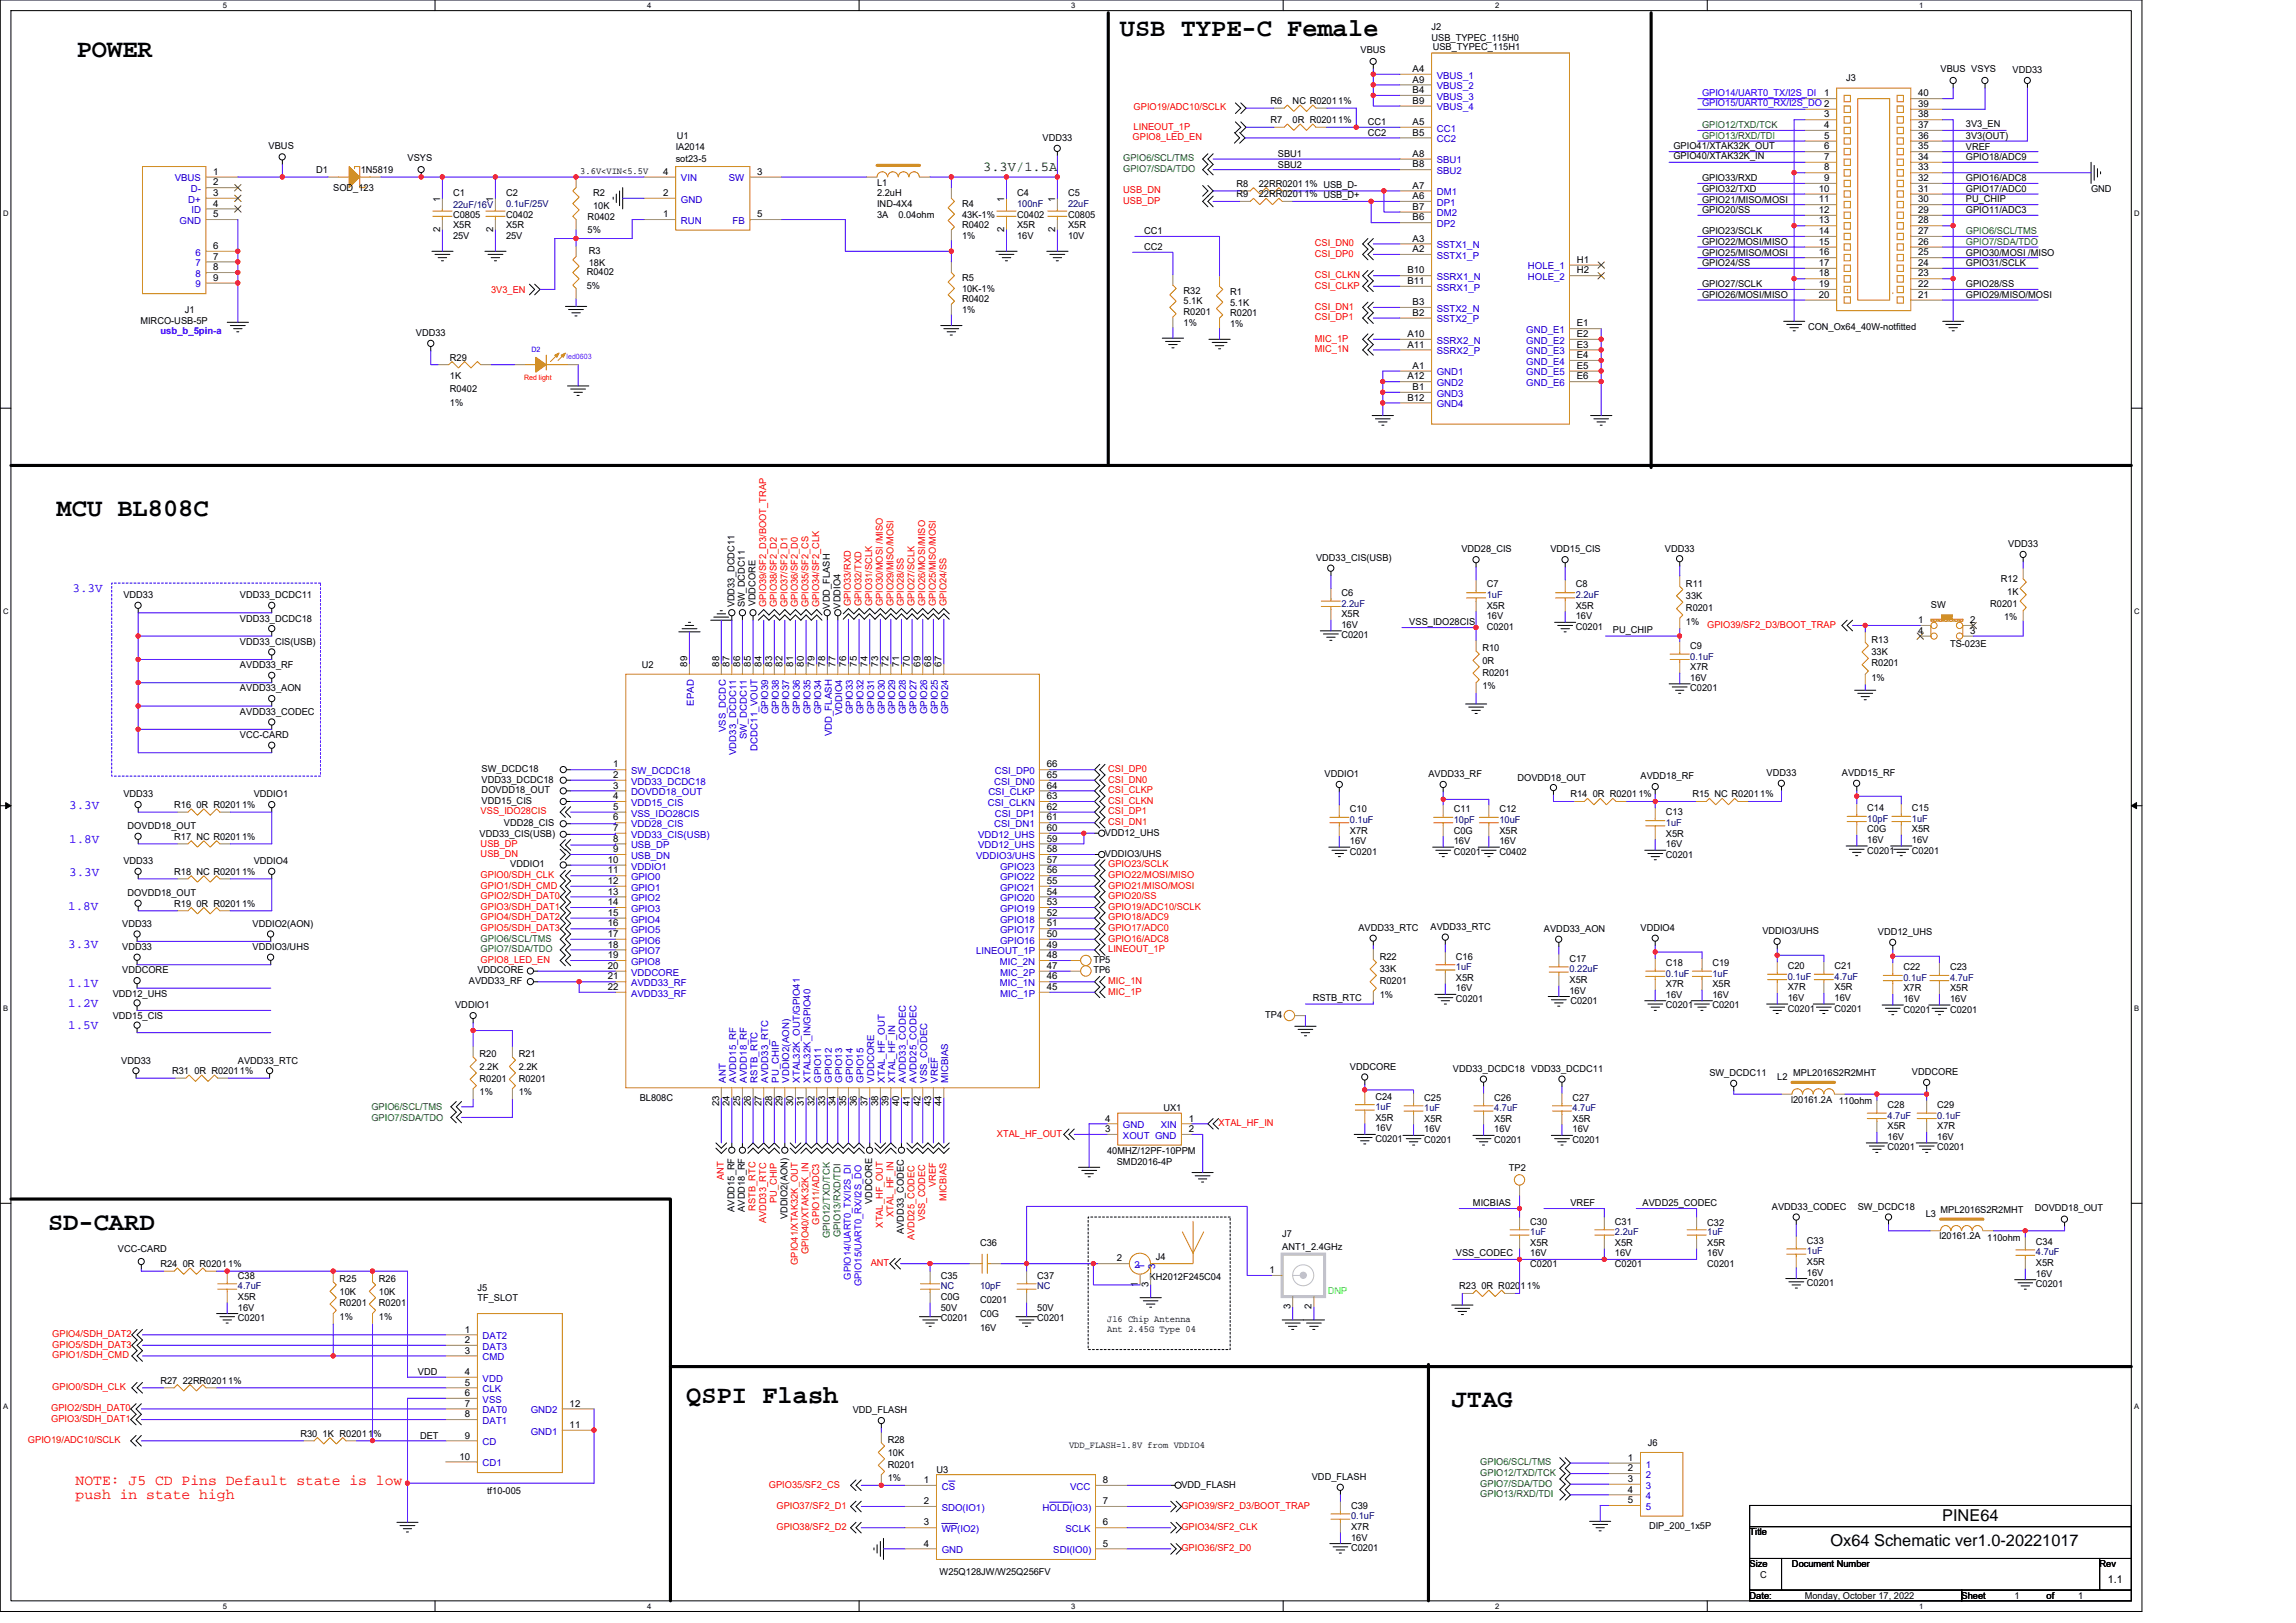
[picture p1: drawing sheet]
<svg xmlns="http://www.w3.org/2000/svg" width="297mm" height="210mm" viewBox="0 0 297 210" stroke-linecap="round" stroke-linejoin="round" font-family="sans-serif">
<defs><g id="words">
<g font-size="3.3">
<text x="144.9" y="4.7">USB TYPE-C Female</text>
<text x="9.9" y="7.4">POWER</text>
<text x="7.3" y="66.8">MCU BL808C</text>
<text x="6.2" y="159.1">SD-CARD</text>
<text x="88.8" y="181.5">QSPI Flash</text>
<text x="187.8" y="182">JTAG</text>
</g>
<g font-size="2.1">
<text x="251.3" y="196.8">PINE64</text>
<text x="236.8" y="200">Ox64 Schematic ver1.0-20221017</text>
</g>
<g font-size="1.9" fill="#f00">
<text x="9.8" y="192.1">NOTE: J5 CD Pins Default state is low</text>
<text x="9.8" y="194">push in state high</text>
</g>
<text font-size="1.8" fill="#004000" x="127.2" y="22.1">3.3V/1.5A</text>
<g font-size="1.6" fill="#00f">
<text x="9.4" y="76.6">3.3V</text>
<text x="9" y="104.7">3.3V</text>
<text x="9" y="113.3">3.3V</text>
<text x="9" y="109.1">1.8V</text>
<text x="8.8" y="117.7">1.8V</text>
<text x="8.8" y="122.7">3.3V</text>
<text x="8.8" y="127.7">1.1V</text>
<text x="8.8" y="130.3">1.2V</text>
<text x="8.8" y="133.1">1.5V</text>
</g>
<text font-size="1.4" x="272.7" y="204.8">1.1</text>
<g font-size="1.2">
<text x="185.2" y="3.9">J2</text>
<text x="185.2" y="5.2">USB_TYPEC_115H0</text>
<text x="176" y="6.9">VBUS</text>
<text x="182.7" y="9.3">A4</text>
<text x="182.7" y="10.7">A9</text>
<text x="185.4" y="6.5">USB_TYPEC_115H1</text>
<text x="238.8" y="10.5">J3</text>
<text x="251.1" y="9.4">VBUS VSYS</text>
<text x="260.4" y="9.5">VDD33</text>
<text x="87.5" y="18">U1</text>
<text x="164.4" y="15.9">R7</text>
<text x="164.4" y="13.5">R6</text>
<text x="167.2" y="15.9">0R R02011%</text>
<text x="167.2" y="13.5">NC R02011%</text>
<text x="177" y="16.2">CC1</text>
<text x="177" y="17.6">CC2</text>
<text x="182.7" y="16.2">A5</text>
<text x="182.7" y="13.4">B9</text>
<text x="182.7" y="17.5">B5</text>
<text x="182.7" y="12">B4</text>
<text x="236" y="12.5">1</text>
<text x="236" y="15.2">3</text>
<text x="236" y="16.6">4</text>
<text x="236" y="17.9">5</text>
<text x="248.2" y="12.5">40</text>
<text x="248.2" y="13.8">39</text>
<text x="248.2" y="15.2">38</text>
<text x="248.2" y="16.6">37</text>
<text x="248.2" y="17.9">36</text>
<text x="254.3" y="18">3V3(OUT)</text>
<text x="254.3" y="16.5">3V3_EN</text>
<text x="27.6" y="22.6">1</text>
<text x="27.6" y="24">2</text>
<text x="34.8" y="19.2">VBUS</text>
<text x="40.9" y="22.4">D1</text>
<text x="46.7" y="22.4">1N5819</text>
<text x="52.7" y="20.9">VSYS</text>
<text x="75.1" y="22.5">3.6V&lt;VIN&lt;5.5V</text>
<text x="85.8" y="22.6">4</text>
<text x="87.4" y="19.4">IA2014</text>
<text x="87.4" y="21">sot23-5</text>
<text x="98" y="22.6">3</text>
<text x="134.9" y="18.3">VDD33</text>
<text x="165.3" y="21.7">SBU2</text>
<text x="165.3" y="20.3">SBU1</text>
<text x="182.7" y="20.3">A8</text>
<text x="182.7" y="21.7">B8</text>
<text x="216.5" y="19.2">GPIO41/XTAK32K_OUT</text>
<text x="216.5" y="20.6">GPIO40/XTAK32K_IN</text>
<text x="220.2" y="23.5">GPIO33/RXD</text>
<text x="236" y="19.3">6</text>
<text x="236" y="20.7">7</text>
<text x="236" y="22.1">8</text>
<text x="236" y="23.4">9</text>
<text x="248.2" y="19.3">35</text>
<text x="248.2" y="20.7">34</text>
<text x="248.2" y="22.1">33</text>
<text x="248.2" y="23.4">32</text>
<text x="254.3" y="19.3">VREF</text>
<text x="254.3" y="20.7">GPIO18/ADC9</text>
<text x="254.3" y="23.5">GPIO16/ADC8</text>
<text x="27.6" y="28.1">5</text>
<text x="27.6" y="25.4">3</text>
<text x="27.6" y="26.7">4</text>
<text x="43.1" y="24.7">SOD_123</text>
<text x="56.9" y="26.1" transform="rotate(-90 56.9 26.1)">1</text>
<text x="58.6" y="25.4">C1</text>
<text x="58.6" y="28.2">C0805</text>
<text x="58.6" y="29.5">X5R</text>
<text x="63.8" y="26.1" transform="rotate(-90 63.8 26.1)">1</text>
<text x="65.5" y="25.4">C2</text>
<text x="65.5" y="28.2">C0402</text>
<text x="65.5" y="29.5">X5R</text>
<text x="76" y="28.4">R0402</text>
<text x="76.7" y="25.4">R2</text>
<text x="76.7" y="27.1">10K</text>
<text x="85.8" y="25.4">2</text>
<text x="85.8" y="28.1">1</text>
<text x="98" y="28.1">5</text>
<text x="113.5" y="24">L1</text>
<text x="113.5" y="25.4">2.2uH</text>
<text x="113.5" y="26.8">IND-4X4</text>
<text x="113.5" y="28.2">3A</text>
<text x="116.2" y="28.2">0.04ohm</text>
<text x="124.5" y="26.8">R4</text>
<text x="124.5" y="28.2">43K-1%</text>
<text x="124.5" y="29.5">R0402</text>
<text x="129.9" y="26.1" transform="rotate(-90 129.9 26.1)">1</text>
<text x="131.6" y="25.4">C4</text>
<text x="131.6" y="28.2">C0402</text>
<text x="131.6" y="29.5">X5R</text>
<text x="136.5" y="26.1" transform="rotate(-90 136.5 26.1)">1</text>
<text x="138.2" y="25.4">C5</text>
<text x="138.2" y="28.2">C0805</text>
<text x="138.2" y="29.5">X5R</text>
<text x="160" y="24.2">R8</text>
<text x="160" y="25.5">R9</text>
<text x="162.9" y="24.2">22RR02011% USB_D-</text>
<text x="162.9" y="25.5">22RR02011% USB_D+</text>
<text x="182.7" y="25.8">A6</text>
<text x="182.7" y="24.4">A7</text>
<text x="182.7" y="27.1">B7</text>
<text x="182.7" y="28.5">B6</text>
<text x="220.2" y="24.8">GPIO32/TXD</text>
<text x="220.2" y="26.2">GPIO21/MISO/MOSI</text>
<text x="220.2" y="27.6">GPIO20/SS</text>
<text x="235.3" y="24.8">10</text>
<text x="235.3" y="26.2">11</text>
<text x="235.3" y="27.6">12</text>
<text x="235.3" y="28.9">13</text>
<text x="248.2" y="24.8">31</text>
<text x="248.2" y="26.2">30</text>
<text x="248.2" y="27.6">29</text>
<text x="248.2" y="28.9">28</text>
<text x="254.3" y="27.6">GPIO11/ADC3</text>
<text x="254.3" y="24.8">GPIO17/ADC0</text>
<text x="254.3" y="26.1">PU_CHIP</text>
<text x="270.5" y="24.8">GND</text>
<text x="27.6" y="32.2">6</text>
<text x="27.6" y="33.6">7</text>
<text x="27.6" y="35">8</text>
<text x="56.9" y="30.1" transform="rotate(-90 56.9 30.1)">2</text>
<text x="58.6" y="30.9">25V</text>
<text x="63.8" y="30.1" transform="rotate(-90 63.8 30.1)">2</text>
<text x="65.5" y="30.9">25V</text>
<text x="75.9" y="35.6">R0402</text>
<text x="76" y="30.2">5%</text>
<text x="76.2" y="32.8">R3</text>
<text x="76.2" y="34.5">18K</text>
<text x="124.5" y="30.9">1%</text>
<text x="129.9" y="30.1" transform="rotate(-90 129.9 30.1)">2</text>
<text x="131.6" y="30.9">16V</text>
<text x="136.5" y="30.1" transform="rotate(-90 136.5 30.1)">2</text>
<text x="138.2" y="30.9">10V</text>
<text x="148" y="32.4">CC2</text>
<text x="148" y="30.3">CC1</text>
<text x="182.1" y="35.4">B10</text>
<text x="182.7" y="32.6">A2</text>
<text x="182.7" y="31.3">A3</text>
<text x="204" y="34">H1</text>
<text x="204" y="35.4">H2</text>
<text x="220.2" y="30.3">GPIO23/SCLK</text>
<text x="220.2" y="31.7">GPIO22/MOSI/MISO</text>
<text x="220.2" y="33.1">GPIO25/MISO/MOSI</text>
<text x="220.2" y="34.4">GPIO24/SS</text>
<text x="235.3" y="30.3">14</text>
<text x="235.3" y="31.7">15</text>
<text x="235.3" y="33">16</text>
<text x="235.3" y="34.4">17</text>
<text x="235.3" y="35.8">18</text>
<text x="248.2" y="30.3">27</text>
<text x="248.2" y="31.7">26</text>
<text x="248.2" y="33">25</text>
<text x="248.2" y="34.4">24</text>
<text x="248.2" y="35.8">23</text>
<text x="254.3" y="33.1">GPIO30/MOSI /MISO</text>
<text x="254.3" y="34.4">GPIO31/SCLK</text>
<text x="18.2" y="41.9">MIRCO-USB-5P</text>
<text x="23.9" y="40.5">J1</text>
<text x="27.6" y="36.3">9</text>
<text x="75.9" y="37.3">5%</text>
<text x="124.5" y="36.4">R5</text>
<text x="124.5" y="37.7">10K-1%</text>
<text x="124.5" y="39.1">R0402</text>
<text x="124.5" y="40.5">1%</text>
<text x="153.1" y="38">R32</text>
<text x="153.1" y="39.4">5.1K</text>
<text x="153.1" y="40.8">R0201</text>
<text x="159.1" y="38.2">R1</text>
<text x="159.1" y="39.5">5.1K</text>
<text x="159.1" y="40.9">R0201</text>
<text x="182.1" y="36.7">B11</text>
<text x="182.7" y="39.5">B3</text>
<text x="182.7" y="40.9">B2</text>
<text x="220.2" y="37.2">GPIO27/SCLK</text>
<text x="220.2" y="38.5">GPIO26/MOSI/MISO</text>
<text x="235.3" y="37.1">19</text>
<text x="235.3" y="38.5">20</text>
<text x="248.2" y="37.1">22</text>
<text x="248.2" y="38.5">21</text>
<text x="254.3" y="37.2">GPIO28/SS</text>
<text x="254.3" y="38.5">GPIO29/MISO/MOSI</text>
<text x="53.8" y="43.5">VDD33</text>
<text x="58.2" y="46.7">R29</text>
<text x="153.1" y="42.1">1%</text>
<text x="159.1" y="42.3">1%</text>
<text x="182.1" y="43.6">A10</text>
<text x="182.1" y="45">A11</text>
<text x="182.7" y="47.7">A1</text>
<text x="204" y="42.2">E1</text>
<text x="204" y="43.6">E2</text>
<text x="204" y="45">E3</text>
<text x="204" y="46.3">E4</text>
<text x="204" y="47.7">E5</text>
<text x="233.9" y="42.7">CON_Ox64_40W-notfitted</text>
<text x="58.2" y="49">1K</text>
<text x="58.2" y="50.8">R0402</text>
<text x="58.2" y="52.6">1%</text>
<text x="182.1" y="49.1">A12</text>
<text x="182.1" y="51.8">B12</text>
<text x="182.7" y="50.5">B1</text>
<text x="204" y="49.1">E6</text>
<text x="189.1" y="71.5">VDD28_CIS</text>
<text x="200.6" y="71.5">VDD15_CIS</text>
<text x="215.4" y="71.4">VDD33</text>
<text x="259.8" y="70.8">VDD33</text>
<text x="16" y="77.4">VDD33</text>
<text x="31" y="77.4">VDD33_DCDC11</text>
<text x="170.3" y="72.6">VDD33_CIS(USB)</text>
<text x="173.5" y="77.1">C6</text>
<text x="192.3" y="76">C7</text>
<text x="203.9" y="76">C8</text>
<text x="218.1" y="75.9">R11</text>
<text x="218.1" y="77.5">33K</text>
<text x="258.9" y="75.3">R12</text>
<text x="259.7" y="77">1K</text>
<text x="31" y="80.4">VDD33_DCDC18</text>
<text x="31" y="83.4">VDD33_CIS(USB)</text>
<text x="95" y="78.6" transform="rotate(-90 95 78.6)">VDD33_DCDC11</text>
<text x="96.4" y="78.6" transform="rotate(-90 96.4 78.6)">SW_DCDC11</text>
<text x="97.7" y="78.5" transform="rotate(-90 97.7 78.5)">VDDCORE</text>
<text x="107.4" y="78.7" transform="rotate(-90 107.4 78.7)">VDD_FLASH</text>
<text x="108.7" y="78.7" transform="rotate(-90 108.7 78.7)">VDDIO4</text>
<text x="173.5" y="82.6">C0201</text>
<text x="173.5" y="79.9">X5R</text>
<text x="173.5" y="81.2">16V</text>
<text x="182.3" y="80.8">VSS_IDO28CIS</text>
<text x="192.3" y="81.5">C0201</text>
<text x="192.3" y="78.8">X5R</text>
<text x="192.3" y="80.1">16V</text>
<text x="203.9" y="81.5">C0201</text>
<text x="203.9" y="78.8">X5R</text>
<text x="203.9" y="80.1">16V</text>
<text x="208.7" y="81.9">PU_CHIP</text>
<text x="218.1" y="79">R0201</text>
<text x="218.1" y="80.8">1%</text>
<text x="218.7" y="84">C9</text>
<text x="242.1" y="83.1">R13</text>
<text x="248.2" y="82">4</text>
<text x="248.2" y="80.6">1</text>
<text x="249.8" y="78.6">SW</text>
<text x="252.3" y="83.7">TS-023E</text>
<text x="254.9" y="82">3</text>
<text x="254.9" y="80.6">2</text>
<text x="257.5" y="78.5">R0201</text>
<text x="259.3" y="80.3">1%</text>
<text x="31" y="86.4">AVDD33_RF</text>
<text x="31" y="89.5">AVDD33_AON</text>
<text x="83" y="86.4">U2</text>
<text x="88.9" y="86.3" transform="rotate(-90 88.9 86.3)">89</text>
<text x="93" y="86.3" transform="rotate(-90 93 86.3)">88</text>
<text x="94.4" y="86.3" transform="rotate(-90 94.4 86.3)">87</text>
<text x="95.8" y="86.3" transform="rotate(-90 95.8 86.3)">86</text>
<text x="97.1" y="86.3" transform="rotate(-90 97.1 86.3)">85</text>
<text x="98.5" y="86.3" transform="rotate(-90 98.5 86.3)">84</text>
<text x="99.9" y="86.3" transform="rotate(-90 99.9 86.3)">83</text>
<text x="101.2" y="86.3" transform="rotate(-90 101.2 86.3)">82</text>
<text x="102.6" y="86.3" transform="rotate(-90 102.6 86.3)">81</text>
<text x="104" y="86.3" transform="rotate(-90 104 86.3)">80</text>
<text x="105.4" y="86.3" transform="rotate(-90 105.4 86.3)">79</text>
<text x="106.7" y="86.3" transform="rotate(-90 106.7 86.3)">78</text>
<text x="108.1" y="86.3" transform="rotate(-90 108.1 86.3)">77</text>
<text x="109.5" y="86.3" transform="rotate(-90 109.5 86.3)">76</text>
<text x="110.8" y="86.3" transform="rotate(-90 110.8 86.3)">75</text>
<text x="112.2" y="86.3" transform="rotate(-90 112.2 86.3)">74</text>
<text x="113.6" y="86.3" transform="rotate(-90 113.6 86.3)">73</text>
<text x="115" y="86.3" transform="rotate(-90 115 86.3)">72</text>
<text x="116.3" y="86.3" transform="rotate(-90 116.3 86.3)">71</text>
<text x="117.7" y="86.3" transform="rotate(-90 117.7 86.3)">70</text>
<text x="119.1" y="86.3" transform="rotate(-90 119.1 86.3)">69</text>
<text x="120.5" y="86.3" transform="rotate(-90 120.5 86.3)">68</text>
<text x="121.8" y="86.3" transform="rotate(-90 121.8 86.3)">67</text>
<text x="191.8" y="84.2">R10</text>
<text x="191.8" y="85.9">0R</text>
<text x="191.8" y="87.4">R0201</text>
<text x="191.8" y="89.2">1%</text>
<text x="218.7" y="89.5">C0201</text>
<text x="218.7" y="86.7">X7R</text>
<text x="218.7" y="88.1">16V</text>
<text x="242.1" y="84.8">33K</text>
<text x="242.1" y="86.2">R0201</text>
<text x="242.1" y="88.1">1%</text>
<text x="31" y="92.5">AVDD33_CODEC</text>
<text x="31" y="95.5">VCC-CARD</text>
<text x="62.3" y="101.3">VDD33_DCDC18</text>
<text x="62.3" y="99.9">SW_DCDC18</text>
<text x="79.3" y="99.3">1</text>
<text x="79.3" y="100.6">2</text>
<text x="135.4" y="100.6">65</text>
<text x="135.4" y="99.3">66</text>
<text x="171.4" y="100.6">VDDIO1</text>
<text x="184.8" y="100.6">AVDD33_RF</text>
<text x="196.3" y="101">DOVDD18_OUT</text>
<text x="212.2" y="100.8">AVDD18_RF</text>
<text x="228.6" y="100.4">VDD33</text>
<text x="238.3" y="100.4">AVDD15_RF</text>
<text x="16" y="103.2">VDD33</text>
<text x="16.5" y="107.3">DOVDD18_OUT</text>
<text x="22.5" y="104.5">R16 0R R02011%</text>
<text x="32.8" y="103.2">VDDIO1</text>
<text x="62.3" y="102.6">DOVDD18_OUT</text>
<text x="62.3" y="104">VDD15_CIS</text>
<text x="65.2" y="106.9">VDD28_CIS</text>
<text x="79.3" y="102">3</text>
<text x="79.3" y="103.4">4</text>
<text x="79.3" y="104.8">5</text>
<text x="79.3" y="106.2">6</text>
<text x="79.3" y="107.5">7</text>
<text x="135.4" y="103.4">63</text>
<text x="135.4" y="106.2">61</text>
<text x="135.4" y="102">64</text>
<text x="135.4" y="107.5">60</text>
<text x="135.4" y="104.8">62</text>
<text x="174.6" y="105.1">C10</text>
<text x="174.6" y="107.8">X7R</text>
<text x="188.1" y="105.1">C11</text>
<text x="188.1" y="107.8">C0G</text>
<text x="194" y="105.1">C12</text>
<text x="194" y="107.8">X5R</text>
<text x="203.2" y="103.2">R14 0R R02011%</text>
<text x="215.5" y="105.5">C13</text>
<text x="218.9" y="103.2">R15 NC R02011%</text>
<text x="241.6" y="105">C14</text>
<text x="241.6" y="107.7">C0G</text>
<text x="247.4" y="105">C15</text>
<text x="247.4" y="107.7">X5R</text>
<text x="16" y="111.8">VDD33</text>
<text x="22.5" y="113.2">R18 NC R02011%</text>
<text x="22.5" y="108.7">R17 NC R02011%</text>
<text x="32.8" y="111.8">VDDIO4</text>
<text x="62" y="108.2">VDD33_CIS(USB)</text>
<text x="66" y="112.2">VDDIO1</text>
<text x="78.7" y="111.6">10</text>
<text x="78.7" y="113">11</text>
<text x="79.3" y="108.9">8</text>
<text x="79.3" y="110.3">9</text>
<text x="135.4" y="110.3">58</text>
<text x="135.4" y="111.6">57</text>
<text x="135.4" y="113">56</text>
<text x="135.4" y="108.9">59</text>
<text x="143" y="108.1">VDD12_UHS</text>
<text x="143" y="110.8">VDDIO3/UHS</text>
<text x="174.6" y="110.6">C0201</text>
<text x="174.6" y="109.2">16V</text>
<text x="188.1" y="110.6">C0201</text>
<text x="188.1" y="109.2">16V</text>
<text x="194" y="110.6">C0402</text>
<text x="194" y="109.2">16V</text>
<text x="215.5" y="111">C0201</text>
<text x="215.5" y="108.2">X5R</text>
<text x="215.5" y="109.6">16V</text>
<text x="241.6" y="110.4">C0201</text>
<text x="241.6" y="109.1">16V</text>
<text x="247.4" y="110.4">C0201</text>
<text x="247.4" y="109.1">16V</text>
<text x="15.8" y="119.9">VDD33</text>
<text x="16.5" y="115.9">DOVDD18_OUT</text>
<text x="22.5" y="117.3">R19 0R R02011%</text>
<text x="32.7" y="119.9">VDDIO2(AON)</text>
<text x="78.7" y="114.4">12</text>
<text x="78.7" y="115.7">13</text>
<text x="78.7" y="117.1">14</text>
<text x="78.7" y="118.5">15</text>
<text x="78.7" y="119.9">16</text>
<text x="135.4" y="114.4">55</text>
<text x="135.4" y="115.7">54</text>
<text x="135.4" y="117.1">53</text>
<text x="135.4" y="118.5">52</text>
<text x="135.4" y="119.9">51</text>
<text x="15.8" y="122.9">VDD33</text>
<text x="15.8" y="125.9">VDDCORE</text>
<text x="32.7" y="122.9">VDDIO3/UHS</text>
<text x="61.8" y="125.9">VDDCORE</text>
<text x="78.7" y="121.2">17</text>
<text x="78.7" y="122.6">18</text>
<text x="78.7" y="124">19</text>
<text x="78.7" y="125.3">20</text>
<text x="135.4" y="122.6">49</text>
<text x="135.4" y="121.2">50</text>
<text x="135.4" y="124">48</text>
<text x="135.4" y="125.3">47</text>
<text x="141.5" y="124.6">TP5</text>
<text x="141.5" y="125.9">TP6</text>
<text x="175.7" y="120.5">AVDD33_RTC</text>
<text x="178.5" y="124.2">R22</text>
<text x="178.5" y="125.8">33K</text>
<text x="185.1" y="120.3">AVDD33_RTC</text>
<text x="188.4" y="124.2">C16</text>
<text x="199.7" y="120.6">AVDD33_AON</text>
<text x="203" y="124.4">C17</text>
<text x="212.2" y="120.5">VDDIO4</text>
<text x="215.5" y="125">C18</text>
<text x="221.5" y="125">C19</text>
<text x="228" y="120.9">VDDIO3/UHS</text>
<text x="231.3" y="125.4">C20</text>
<text x="237.3" y="125.4">C21</text>
<text x="242.9" y="121">VDD12_UHS</text>
<text x="246.2" y="125.5">C22</text>
<text x="252.3" y="125.5">C23</text>
<text x="14.6" y="129">VDD12_UHS</text>
<text x="14.6" y="131.8">VDD15_CIS</text>
<text x="58.9" y="130.5">VDDIO1</text>
<text x="60.7" y="127.3">AVDD33_RF</text>
<text x="78.7" y="126.7">21</text>
<text x="78.7" y="128.1">22</text>
<text x="135.4" y="126.7">46</text>
<text x="135.4" y="128.1">45</text>
<text x="163.7" y="131.7">TP4</text>
<text x="169.8" y="129.5">RSTB_RTC</text>
<text x="178.5" y="127.3">R0201</text>
<text x="178.5" y="129.1">1%</text>
<text x="188.4" y="129.6">C0201</text>
<text x="188.4" y="126.9">X5R</text>
<text x="188.4" y="128.3">16V</text>
<text x="203" y="127.2">X5R</text>
<text x="203" y="128.5">16V</text>
<text x="203.2" y="129.9">C0201</text>
<text x="215.5" y="130.5">C0201</text>
<text x="215.5" y="127.7">X7R</text>
<text x="215.5" y="129.1">16V</text>
<text x="221.5" y="130.5">C0201</text>
<text x="221.5" y="127.7">X5R</text>
<text x="221.5" y="129.1">16V</text>
<text x="231.3" y="130.9">C0201</text>
<text x="231.3" y="128.1">X7R</text>
<text x="231.3" y="129.5">16V</text>
<text x="237.3" y="130.9">C0201</text>
<text x="237.3" y="128.1">X5R</text>
<text x="237.3" y="129.5">16V</text>
<text x="246.2" y="131">C0201</text>
<text x="246.2" y="128.3">X7R</text>
<text x="246.2" y="129.6">16V</text>
<text x="252.3" y="131">C0201</text>
<text x="252.3" y="128.3">X5R</text>
<text x="252.3" y="129.6">16V</text>
<text x="15.7" y="137.6">VDD33</text>
<text x="30.8" y="137.6">AVDD33_RTC</text>
<text x="62" y="136.8">R20</text>
<text x="67.1" y="136.8">R21</text>
<text x="22.3" y="139">R31 0R R02011%</text>
<text x="62" y="138.4">2.2K</text>
<text x="62" y="139.9">R0201</text>
<text x="62" y="141.7">1%</text>
<text x="67.1" y="138.4">2.2K</text>
<text x="67.1" y="139.9">R0201</text>
<text x="67.1" y="141.7">1%</text>
<text x="82.8" y="142.4">BL808C</text>
<text x="93" y="143.1" transform="rotate(-90 93 143.1)">23</text>
<text x="94.4" y="143.1" transform="rotate(-90 94.4 143.1)">24</text>
<text x="95.8" y="143.1" transform="rotate(-90 95.8 143.1)">25</text>
<text x="97.1" y="143.1" transform="rotate(-90 97.1 143.1)">26</text>
<text x="98.5" y="143.1" transform="rotate(-90 98.5 143.1)">27</text>
<text x="99.9" y="143.1" transform="rotate(-90 99.9 143.1)">28</text>
<text x="101.2" y="143.1" transform="rotate(-90 101.2 143.1)">29</text>
<text x="102.6" y="143.1" transform="rotate(-90 102.6 143.1)">30</text>
<text x="104" y="143.1" transform="rotate(-90 104 143.1)">31</text>
<text x="105.4" y="143.1" transform="rotate(-90 105.4 143.1)">32</text>
<text x="106.7" y="143.1" transform="rotate(-90 106.7 143.1)">33</text>
<text x="108.1" y="143.1" transform="rotate(-90 108.1 143.1)">34</text>
<text x="109.5" y="143.1" transform="rotate(-90 109.5 143.1)">35</text>
<text x="110.8" y="143.1" transform="rotate(-90 110.8 143.1)">36</text>
<text x="112.2" y="143.1" transform="rotate(-90 112.2 143.1)">37</text>
<text x="113.6" y="143.1" transform="rotate(-90 113.6 143.1)">38</text>
<text x="115" y="143.1" transform="rotate(-90 115 143.1)">39</text>
<text x="116.3" y="143.1" transform="rotate(-90 116.3 143.1)">40</text>
<text x="117.7" y="143.1" transform="rotate(-90 117.7 143.1)">41</text>
<text x="119.1" y="143.1" transform="rotate(-90 119.1 143.1)">42</text>
<text x="120.5" y="143.1" transform="rotate(-90 120.5 143.1)">43</text>
<text x="121.8" y="143.1" transform="rotate(-90 121.8 143.1)">44</text>
<text x="150.5" y="143.8">UX1</text>
<text x="174.6" y="138.4">VDDCORE</text>
<text x="177.9" y="142.3">C24</text>
<text x="184.3" y="142.4">C25</text>
<text x="188" y="138.7">VDD33_DCDC18 VDD33_DCDC11</text>
<text x="193.3" y="142.4">C26</text>
<text x="203.5" y="142.4">C27</text>
<text x="221.1" y="139.3">SW_DCDC11</text>
<text x="229.9" y="139.8">L2</text>
<text x="231.7" y="142.7">l20161.2A 110ohm</text>
<text x="232" y="139.3">MPL2016S2R2MHT</text>
<text x="244.2" y="143.4">C28</text>
<text x="247.4" y="139.1">VDDCORE</text>
<text x="250.6" y="143.4">C29</text>
<text x="143" y="146.5">3</text>
<text x="143" y="145.1">4</text>
<text x="143.2" y="149.3">40MHZ/12PF-10PPM</text>
<text x="153.8" y="146.5">2</text>
<text x="153.8" y="145.1">1</text>
<text x="177.9" y="147.7">C0201</text>
<text x="177.9" y="145">X5R</text>
<text x="177.9" y="146.4">16V</text>
<text x="184.3" y="147.9">C0201</text>
<text x="184.3" y="145.1">X5R</text>
<text x="184.3" y="146.5">16V</text>
<text x="193.3" y="147.9">C0201</text>
<text x="193.3" y="145.1">X5R</text>
<text x="193.3" y="146.5">16V</text>
<text x="203.5" y="147.9">C0201</text>
<text x="203.5" y="145.1">X5R</text>
<text x="203.5" y="146.5">16V</text>
<text x="244.2" y="148.8">C0201</text>
<text x="244.2" y="146.1">X5R</text>
<text x="244.2" y="147.5">16V</text>
<text x="250.6" y="148.8">C0201</text>
<text x="250.6" y="146.1">X7R</text>
<text x="250.6" y="147.5">16V</text>
<text x="112.8" y="155.8" transform="rotate(-90 112.8 155.8)">VDDCORE</text>
<text x="144.5" y="150.8">SMD2016-4P</text>
<text x="195.2" y="151.4">TP2</text>
<text x="212.5" y="156">AVDD25_CODEC</text>
<text x="95" y="156.8" transform="rotate(-90 95 156.8)">AVDD15_RF</text>
<text x="96.4" y="156.8" transform="rotate(-90 96.4 156.8)">AVDD18_RF</text>
<text x="101.9" y="157.7" transform="rotate(-90 101.9 157.7)">VDDIO2(AON)</text>
<text x="116.9" y="159.7" transform="rotate(-90 116.9 159.7)">AVDD33_CODEC</text>
<text x="126.8" y="161.2">C36</text>
<text x="165.9" y="160.1">J7</text>
<text x="165.9" y="161.7">ANT1_2.4GHz</text>
<text x="190.6" y="156.1">MICBIAS</text>
<text x="198" y="158.5">C30</text>
<text x="198" y="161.2">X5R</text>
<text x="203.2" y="156.1">VREF</text>
<text x="208.9" y="158.5">C31</text>
<text x="208.9" y="161.2">X5R</text>
<text x="220.9" y="158.6">C32</text>
<text x="220.9" y="161.2">X5R</text>
<text x="229.2" y="156.5">AVDD33_CODEC</text>
<text x="233.8" y="160.9">C33</text>
<text x="240.3" y="156.5">SW_DCDC18</text>
<text x="249.1" y="157.5">L3</text>
<text x="250.9" y="160.4">l20161.2A 110ohm</text>
<text x="251.1" y="156.9">MPL2016S2R2MHT</text>
<text x="263.2" y="156.7">DOVDD18_OUT</text>
<text x="263.4" y="161.1">C34</text>
<text x="15.3" y="162">VCC-CARD</text>
<text x="20.8" y="163.9">R24 0R R02011%</text>
<text x="30.8" y="165.4">C38</text>
<text x="43.9" y="165.9">R25</text>
<text x="43.9" y="167.5">10K</text>
<text x="49" y="165.9">R26</text>
<text x="49" y="167.5">10K</text>
<text x="61.8" y="167">J5</text>
<text x="121.7" y="165.4">C35</text>
<text x="134.2" y="165.4">C37</text>
<text x="144.5" y="163.2">2</text>
<text x="147.2" y="166.5" transform="rotate(-90 147.2 166.5)">1</text>
<text x="148.6" y="166.5" transform="rotate(-90 148.6 166.5)">3</text>
<text x="148.7" y="165.6">KH2012F245C04</text>
<text x="149.5" y="163">J4</text>
<text x="164.2" y="164.7">1</text>
<text x="188.4" y="162.6">VSS_CODEC</text>
<text x="188.8" y="166.8">R23 0R R02011%</text>
<text x="198" y="163.9">C0201</text>
<text x="198" y="162.6">16V</text>
<text x="208.9" y="163.9">C0201</text>
<text x="208.9" y="162.6">16V</text>
<text x="220.9" y="163.9">C0201</text>
<text x="220.9" y="162.6">16V</text>
<text x="233.8" y="166.4">C0201</text>
<text x="233.8" y="163.7">X5R</text>
<text x="233.8" y="165">16V</text>
<text x="263.4" y="166.5">C0201</text>
<text x="263.4" y="163.8">X5R</text>
<text x="263.4" y="165.2">16V</text>
<text x="30.8" y="170.9">C0201</text>
<text x="30.8" y="168.2">X5R</text>
<text x="30.8" y="169.6">16V</text>
<text x="43.9" y="169">R0201</text>
<text x="43.9" y="170.8">1%</text>
<text x="49" y="169">R0201</text>
<text x="49" y="170.8">1%</text>
<text x="60.1" y="173.8">2</text>
<text x="60.1" y="172.4">1</text>
<text x="61.8" y="168.3">TF_SLOT</text>
<text x="121.7" y="170.9">C0201</text>
<text x="121.7" y="168.2">C0G</text>
<text x="121.7" y="169.6">50V</text>
<text x="126.8" y="168.6">C0201</text>
<text x="126.8" y="170.4">C0G</text>
<text x="126.8" y="172.2">16V</text>
<text x="134.2" y="170.9">C0201</text>
<text x="134.2" y="169.6">50V</text>
<text x="143.2" y="171">J16 Chip Antenna</text>
<text x="143.2" y="172.3">Ant 2.45G Type 04</text>
<text x="166.9" y="169.4" transform="rotate(-90 166.9 169.4)">3</text>
<text x="169.7" y="169.4" transform="rotate(-90 169.7 169.4)">2</text>
<text x="20.8" y="179">R27 22RR02011%</text>
<text x="54.1" y="177.9">VDD</text>
<text x="60.1" y="175.1">3</text>
<text x="60.1" y="177.9">4</text>
<text x="60.1" y="179.3">5</text>
<text x="38.9" y="185.9">R30 1K R02011%</text>
<text x="60.1" y="180.6">6</text>
<text x="60.1" y="182">7</text>
<text x="60.1" y="183.4">8</text>
<text x="73.7" y="184.7">11</text>
<text x="73.7" y="182">12</text>
<text x="110.3" y="182.9">VDD_FLASH</text>
<text x="54.4" y="186.1">DET</text>
<text x="59.5" y="188.8">10</text>
<text x="60.1" y="186.1">9</text>
<text x="114.8" y="186.7">R28</text>
<text x="114.8" y="188.3">10K</text>
<text x="114.8" y="189.9">R0201</text>
<text x="114.8" y="191.6">1%</text>
<text x="119.5" y="191.9">1</text>
<text x="121.2" y="190.5">U3</text>
<text x="138.3" y="187.4">VDD_FLASH=1.8V from VDDIO4</text>
<text x="142.7" y="191.9">8</text>
<text x="169.7" y="191.5">VDD_FLASH</text>
<text x="210.6" y="189">1</text>
<text x="210.6" y="190.4">2</text>
<text x="210.6" y="191.7">3</text>
<text x="213.2" y="187.1">J6</text>
<text x="63" y="193.3">tf10-005</text>
<text x="119.5" y="197.4">3</text>
<text x="119.5" y="194.6">2</text>
<text x="142.7" y="197.4">6</text>
<text x="142.7" y="194.6">7</text>
<text x="152.8" y="192.5">VDD_FLASH</text>
<text x="174.8" y="195.2">C39</text>
<text x="174.8" y="198">X7R</text>
<text x="210.6" y="193.1">4</text>
<text x="210.6" y="194.5">5</text>
<text x="213.3" y="197.8">DIP_200_1x5P</text>
<text x="119.5" y="200.1">4</text>
<text x="121.6" y="203.7">W25Q128JW/W25Q256FV</text>
<text x="142.7" y="200.1">5</text>
<text x="174.8" y="200.7">C0201</text>
<text x="174.8" y="199.3">16V</text>
<text x="226.4" y="198.6">Title</text>
<text x="226.4" y="202.8">Size</text>
<text x="231.8" y="202.8">Document Number</text>
<text x="271.6" y="202.8">Rev</text>
<text x="226.4" y="206.9">Date:</text>
<text x="227.7" y="204.1">C</text>
<text x="233.5" y="206.9">Monday, October 17, 2022</text>
<text x="253.8" y="206.9">Sheet</text>
<text x="260.6" y="206.9">1</text>
<text x="264.8" y="206.9">of</text>
<text x="268.9" y="206.9">1</text>
</g>
<g font-size="1.2" fill="#00c">
<text x="185.9" y="10.2">VBUS_1</text>
<text x="185.9" y="11.6">VBUS_2</text>
<text x="185.9" y="17">CC1</text>
<text x="185.9" y="14.3">VBUS_4</text>
<text x="185.9" y="12.9">VBUS_3</text>
<text x="22.6" y="23.5">VBUS</text>
<text x="88.1" y="23.5">VIN</text>
<text x="94.3" y="23.5">SW</text>
<text x="185.9" y="21.1">SBU1</text>
<text x="185.9" y="22.5">SBU2</text>
<text x="185.9" y="18.4">CC2</text>
<text x="23.2" y="29">GND</text>
<text x="24.4" y="26.2">D+</text>
<text x="24.7" y="24.8">D-</text>
<text x="24.8" y="27.6">ID</text>
<text x="88.1" y="26.2">GND</text>
<text x="88.1" y="29">RUN</text>
<text x="94.8" y="29">FB</text>
<text x="185.9" y="26.6">DP1</text>
<text x="185.9" y="25.3">DM1</text>
<text x="185.9" y="28">DM2</text>
<text x="185.9" y="29.4">DP2</text>
<text x="25.3" y="33.1">6</text>
<text x="25.3" y="34.5">7</text>
<text x="25.3" y="35.8">8</text>
<text x="185.9" y="33.5">SSTX1_P</text>
<text x="185.9" y="32.1">SSTX1_N</text>
<text x="197.7" y="34.9">HOLE_1</text>
<text x="25.3" y="37.2">9</text>
<text x="185.9" y="37.6">SSRX1_P</text>
<text x="185.9" y="36.2">SSRX1_N</text>
<text x="185.9" y="40.3">SSTX2_N</text>
<text x="185.9" y="41.7">SSTX2_P</text>
<text x="197.7" y="36.2">HOLE_2</text>
<text x="185.9" y="44.5">SSRX2_N</text>
<text x="185.9" y="45.8">SSRX2_P</text>
<text x="197.5" y="43.1">GND_E1</text>
<text x="197.5" y="44.5">GND_E2</text>
<text x="197.5" y="45.8">GND_E3</text>
<text x="197.5" y="47.2">GND_E4</text>
<text x="185.9" y="48.6">GND1</text>
<text x="185.9" y="50">GND2</text>
<text x="185.9" y="52.7">GND4</text>
<text x="185.9" y="51.3">GND3</text>
<text x="197.5" y="48.6">GND_E5</text>
<text x="197.5" y="50">GND_E6</text>
<text x="89.8" y="91.3" transform="rotate(-90 89.8 91.3)">EPAD</text>
<text x="93.9" y="94.7" transform="rotate(-90 93.9 94.7)">VSS_DCDC</text>
<text x="96.6" y="95.7" transform="rotate(-90 96.6 95.7)">SW_DCDC11</text>
<text x="99.4" y="92.4" transform="rotate(-90 99.4 92.4)">GPIO39</text>
<text x="100.7" y="92.4" transform="rotate(-90 100.7 92.4)">GPIO38</text>
<text x="102.1" y="92.4" transform="rotate(-90 102.1 92.4)">GPIO37</text>
<text x="103.5" y="92.4" transform="rotate(-90 103.5 92.4)">GPIO36</text>
<text x="104.9" y="92.4" transform="rotate(-90 104.9 92.4)">GPIO35</text>
<text x="106.2" y="92.4" transform="rotate(-90 106.2 92.4)">GPIO34</text>
<text x="107.6" y="95.3" transform="rotate(-90 107.6 95.3)">VDD_FLASH</text>
<text x="109" y="92.6" transform="rotate(-90 109 92.6)">VDDIO4</text>
<text x="110.3" y="92.4" transform="rotate(-90 110.3 92.4)">GPIO33</text>
<text x="111.7" y="92.4" transform="rotate(-90 111.7 92.4)">GPIO32</text>
<text x="113.1" y="92.4" transform="rotate(-90 113.1 92.4)">GPIO31</text>
<text x="114.5" y="92.4" transform="rotate(-90 114.5 92.4)">GPIO30</text>
<text x="115.8" y="92.4" transform="rotate(-90 115.8 92.4)">GPIO29</text>
<text x="117.2" y="92.4" transform="rotate(-90 117.2 92.4)">GPIO28</text>
<text x="118.6" y="92.4" transform="rotate(-90 118.6 92.4)">GPIO27</text>
<text x="119.9" y="92.4" transform="rotate(-90 119.9 92.4)">GPIO26</text>
<text x="121.3" y="92.4" transform="rotate(-90 121.3 92.4)">GPIO25</text>
<text x="122.7" y="92.4" transform="rotate(-90 122.7 92.4)">GPIO24</text>
<text x="81.6" y="100.2">SW_DCDC18</text>
<text x="81.6" y="101.5">VDD33_DCDC18</text>
<text x="95.2" y="97.7" transform="rotate(-90 95.2 97.7)">VDD33_DCDC11</text>
<text x="98" y="97.1" transform="rotate(-90 98 97.1)">DCDC11_VOUT</text>
<text x="128.6" y="101.5">CSI_DN0</text>
<text x="128.7" y="100.2">CSI_DP0</text>
<text x="81.6" y="102.9">DOVDD18_OUT</text>
<text x="81.6" y="104.3">VDD15_CIS</text>
<text x="81.6" y="105.6">VSS_IDO28CIS</text>
<text x="81.6" y="107">VDD28_CIS</text>
<text x="127.8" y="104.3">CSI_CLKN</text>
<text x="127.9" y="102.9">CSI_CLKP</text>
<text x="128.6" y="107">CSI_DN1</text>
<text x="128.7" y="105.6">CSI_DP1</text>
<text x="81.6" y="108.4">VDD33_CIS(USB)</text>
<text x="81.6" y="109.7">USB_DP</text>
<text x="81.6" y="111.1">USB_DN</text>
<text x="81.6" y="112.5">VDDIO1</text>
<text x="81.6" y="113.9">GPIO0</text>
<text x="126.3" y="111.1">VDDIO3/UHS</text>
<text x="126.6" y="108.4">VDD12_UHS</text>
<text x="126.6" y="109.7">VDD12_UHS</text>
<text x="129.4" y="112.5">GPIO23</text>
<text x="129.4" y="113.9">GPIO22</text>
<text x="81.6" y="115.2">GPIO1</text>
<text x="81.6" y="116.6">GPIO2</text>
<text x="81.6" y="118">GPIO3</text>
<text x="81.6" y="119.4">GPIO4</text>
<text x="129.4" y="115.2">GPIO21</text>
<text x="129.4" y="116.6">GPIO20</text>
<text x="129.4" y="118">GPIO19</text>
<text x="129.4" y="119.4">GPIO18</text>
<text x="81.6" y="120.7">GPIO5</text>
<text x="81.6" y="122.1">GPIO6</text>
<text x="81.6" y="123.5">GPIO7</text>
<text x="81.6" y="124.8">GPIO8</text>
<text x="126.3" y="123.5">LINEOUT_1P</text>
<text x="129.3" y="124.8">MIC_2N</text>
<text x="129.4" y="120.7">GPIO17</text>
<text x="129.4" y="122.1">GPIO16</text>
<text x="81.6" y="126.2">VDDCORE</text>
<text x="81.6" y="127.6">AVDD33_RF</text>
<text x="81.6" y="128.9">AVDD33_RF</text>
<text x="129.3" y="127.6">MIC_1N</text>
<text x="129.4" y="126.2">MIC_2P</text>
<text x="129.4" y="128.9">MIC_1P</text>
<text x="93.9" y="140.1" transform="rotate(-90 93.9 140.1)">ANT</text>
<text x="95.2" y="140.1" transform="rotate(-90 95.2 140.1)">AVDD15_RF</text>
<text x="96.6" y="140.1" transform="rotate(-90 96.6 140.1)">AVDD18_RF</text>
<text x="98" y="140.1" transform="rotate(-90 98 140.1)">RSTB_RTC</text>
<text x="99.4" y="140.1" transform="rotate(-90 99.4 140.1)">AVDD33_RTC</text>
<text x="100.7" y="140.1" transform="rotate(-90 100.7 140.1)">PU_CHIP</text>
<text x="102.1" y="140.1" transform="rotate(-90 102.1 140.1)">VDDIO2(AON)</text>
<text x="103.5" y="140.1" transform="rotate(-90 103.5 140.1)">XTAL32K_OUT/GPIO41</text>
<text x="104.9" y="140.1" transform="rotate(-90 104.9 140.1)">XTAL32K_IN/GPIO40</text>
<text x="106.2" y="140.1" transform="rotate(-90 106.2 140.1)">GPIO11</text>
<text x="107.6" y="140.1" transform="rotate(-90 107.6 140.1)">GPIO12</text>
<text x="109" y="140.1" transform="rotate(-90 109 140.1)">GPIO13</text>
<text x="110.3" y="140.1" transform="rotate(-90 110.3 140.1)">GPIO14</text>
<text x="111.7" y="140.1" transform="rotate(-90 111.7 140.1)">GPIO15</text>
<text x="113.1" y="140.1" transform="rotate(-90 113.1 140.1)">VDDCORE</text>
<text x="114.5" y="140.1" transform="rotate(-90 114.5 140.1)">XTAL_HF_OUT</text>
<text x="115.8" y="140.1" transform="rotate(-90 115.8 140.1)">XTAL_HF_IN</text>
<text x="117.2" y="140.1" transform="rotate(-90 117.2 140.1)">AVDD33_CODEC</text>
<text x="118.6" y="140.1" transform="rotate(-90 118.6 140.1)">AVDD25_CODEC</text>
<text x="119.9" y="140.1" transform="rotate(-90 119.9 140.1)">VSS_CODEC</text>
<text x="121.3" y="140.1" transform="rotate(-90 121.3 140.1)">VREF</text>
<text x="122.7" y="140.1" transform="rotate(-90 122.7 140.1)">MICBIAS</text>
<text x="145.3" y="147.3">XOUT GND</text>
<text x="145.3" y="146">GND</text>
<text x="150.2" y="146">XIN</text>
<text x="146.8" y="164.1">2</text>
<text x="148.1" y="164.2" transform="rotate(-90 148.1 164.2)">1</text>
<text x="149.4" y="164.2" transform="rotate(-90 149.4 164.2)">3</text>
<text x="62.4" y="173.3">DAT2</text>
<text x="62.4" y="174.6">DAT3</text>
<text x="62.4" y="176">CMD</text>
<text x="62.4" y="178.8">VDD</text>
<text x="62.4" y="180.1">CLK</text>
<text x="62.4" y="181.5">VSS</text>
<text x="62.4" y="182.9">DAT0</text>
<text x="62.4" y="184.2">DAT1</text>
<text x="68.7" y="185.6">GND1</text>
<text x="68.7" y="182.9">GND2</text>
<text x="62.4" y="187">CD</text>
<text x="62.4" y="189.7">CD1</text>
<text x="212.9" y="189.9">1</text>
<text x="212.9" y="191.2">2</text>
<text x="121.8" y="192.7">CS</text>
<text x="121.8" y="195.5">SDO(IO1)</text>
<text x="134.9" y="195.5">HOLD(IO3)</text>
<text x="138.4" y="192.7">VCC</text>
<text x="212.9" y="192.6">3</text>
<text x="212.9" y="194">4</text>
<text x="212.9" y="195.3">5</text>
<text x="121.8" y="198.2">WP(IO2)</text>
<text x="121.8" y="201">GND</text>
<text x="136.3" y="201">SDI(IO0)</text>
<text x="137.8" y="198.2">SCLK</text>
</g>
<g font-size="1.2" fill="#f00">
<text x="146.7" y="16.8">LINEOUT_1P</text>
<text x="146.7" y="14.3">GPIO19/ADC10/SCLK</text>
<text x="146.5" y="18.1">GPIO8_LED_EN</text>
<text x="145.3" y="26.4">USB_DP</text>
<text x="145.3" y="25">USB_DN</text>
<text x="170.1" y="33.2">CSI_DP0</text>
<text x="170.1" y="31.9">CSI_DN0</text>
<text x="170.1" y="36">CSI_CLKN</text>
<text x="63.5" y="37.9">3V3_EN</text>
<text x="170.1" y="37.3">CSI_CLKP</text>
<text x="170.1" y="41.4">CSI_DP1</text>
<text x="170.1" y="40.1">CSI_DN1</text>
<text x="170.1" y="45.6">MIC_1N</text>
<text x="170.1" y="44.2">MIC_1P</text>
<text x="99.1" y="78.6" transform="rotate(-90 99.1 78.6)">GPIO39/SF2_D3/BOOT_TRAP</text>
<text x="100.5" y="78.6" transform="rotate(-90 100.5 78.6)">GPIO38/SF2_D2</text>
<text x="101.9" y="78.6" transform="rotate(-90 101.9 78.6)">GPIO37/SF2_D1</text>
<text x="103.2" y="78.6" transform="rotate(-90 103.2 78.6)">GPIO36/SF2_D0</text>
<text x="104.6" y="78.6" transform="rotate(-90 104.6 78.6)">GPIO35/SF2_CS</text>
<text x="106" y="78.6" transform="rotate(-90 106 78.6)">GPIO34/SF2_CLK</text>
<text x="110.1" y="78.5" transform="rotate(-90 110.1 78.5)">GPIO33/RXD</text>
<text x="111.5" y="78.5" transform="rotate(-90 111.5 78.5)">GPIO32/TXD</text>
<text x="112.8" y="78.5" transform="rotate(-90 112.8 78.5)">GPIO31/SCLK</text>
<text x="114.2" y="78.5" transform="rotate(-90 114.2 78.5)">GPIO30/MOSI /MISO</text>
<text x="115.6" y="78.5" transform="rotate(-90 115.6 78.5)">GPIO29/MISO/MOSI</text>
<text x="116.9" y="78.5" transform="rotate(-90 116.9 78.5)">GPIO28/SS</text>
<text x="118.3" y="78.5" transform="rotate(-90 118.3 78.5)">GPIO27/SCLK</text>
<text x="119.7" y="78.5" transform="rotate(-90 119.7 78.5)">GPIO26/MOSI/MISO</text>
<text x="121.1" y="78.5" transform="rotate(-90 121.1 78.5)">GPIO25/MISO/MOSI</text>
<text x="122.4" y="78.5" transform="rotate(-90 122.4 78.5)">GPIO24/SS</text>
<text x="220.9" y="81.2">GPIO39/SF2_D3/BOOT_TRAP</text>
<text x="143.4" y="101.3">CSI_DN0</text>
<text x="143.4" y="99.9">CSI_DP0</text>
<text x="62.2" y="105.4">VSS_IDO28CIS</text>
<text x="143.4" y="105.4">CSI_DP1</text>
<text x="143.4" y="104">CSI_CLKN</text>
<text x="143.4" y="102.6">CSI_CLKP</text>
<text x="143.4" y="106.7">CSI_DN1</text>
<text x="62.2" y="109.6">USB_DP</text>
<text x="62.2" y="110.8">USB_DN</text>
<text x="62.2" y="113.6">GPIO0/SDH_CLK</text>
<text x="143.4" y="112.2">GPIO23/SCLK</text>
<text x="143.4" y="113.6">GPIO22/MOSI/MISO</text>
<text x="62.2" y="115">GPIO1/SDH_CMD</text>
<text x="62.2" y="117.7">GPIO3/SDH_DAT1</text>
<text x="62.2" y="116.3">GPIO2/SDH_DAT0</text>
<text x="62.2" y="119.1">GPIO4/SDH_DAT2</text>
<text x="143.4" y="119.1">GPIO18/ADC9</text>
<text x="143.4" y="115">GPIO21/MISO/MOSI</text>
<text x="143.4" y="116.3">GPIO20/SS</text>
<text x="143.4" y="117.7">GPIO19/ADC10/SCLK</text>
<text x="62.2" y="120.5">GPIO5/SDH_DAT3</text>
<text x="62.2" y="124.6">GPIO8_LED_EN</text>
<text x="143.4" y="123.2">LINEOUT_1P</text>
<text x="143.4" y="121.8">GPIO16/ADC8</text>
<text x="143.4" y="120.5">GPIO17/ADC0</text>
<text x="143.4" y="128.7">MIC_1P</text>
<text x="143.4" y="127.3">MIC_1N</text>
<text x="129" y="147.1">XTAL_HF_OUT</text>
<text x="157.6" y="145.7">XTAL_HF_IN</text>
<text x="93.6" y="152.7" transform="rotate(-90 93.6 152.7)">ANT</text>
<text x="100.5" y="155.7" transform="rotate(-90 100.5 155.7)">PU_CHIP</text>
<text x="121.1" y="153.6" transform="rotate(-90 121.1 153.6)">VREF</text>
<text x="122.4" y="155.4" transform="rotate(-90 122.4 155.4)">MICBIAS</text>
<text x="97.7" y="156.6" transform="rotate(-90 97.7 156.6)">RSTB_RTC</text>
<text x="99.1" y="158.3" transform="rotate(-90 99.1 158.3)">AVDD33_RTC</text>
<text x="106" y="158.4" transform="rotate(-90 106 158.4)">GPIO11/ADC3</text>
<text x="114.2" y="158.8" transform="rotate(-90 114.2 158.8)">XTAL_HF_OUT</text>
<text x="115.6" y="157.5" transform="rotate(-90 115.6 157.5)">XTAL_HF_IN</text>
<text x="118.3" y="160.5" transform="rotate(-90 118.3 160.5)">AVDD25_CODEC</text>
<text x="119.7" y="158" transform="rotate(-90 119.7 158)">VSS_CODEC</text>
<text x="103.2" y="163.6" transform="rotate(-90 103.2 163.6)">GPIO41/XTAK32K_OUT</text>
<text x="104.6" y="162.3" transform="rotate(-90 104.6 162.3)">GPIO40/XTAK32K_IN</text>
<text x="112.6" y="163.8">ANT</text>
<text x="6.8" y="173">GPIO4/SDH_DAT2</text>
<text x="6.8" y="174.3">GPIO5/SDH_DAT3</text>
<text x="6.8" y="175.7">GPIO1/SDH_CMD</text>
<text x="6.8" y="179.9">GPIO0/SDH_CLK</text>
<text x="6.6" y="182.6">GPIO2/SDH_DAT0</text>
<text x="6.6" y="184">GPIO3/SDH_DAT1</text>
<text x="3.6" y="186.7">GPIO19/ADC10/SCLK</text>
<text x="99.5" y="192.5">GPIO35/SF2_CS</text>
<text x="100.5" y="198">GPIO38/SF2_D2</text>
<text x="100.5" y="195.2">GPIO37/SF2_D1</text>
<text x="152.8" y="195.2">GPIO39/SF2_D3/BOOT_TRAP</text>
<text x="152.8" y="198">GPIO34/SF2_CLK</text>
<text x="152.8" y="200.7">GPIO36/SF2_D0</text>
</g>
<g font-size="1.2" fill="#00f">
<text x="220.2" y="12.4">GPIO14/UART0_TX/I2S_DI</text>
<text x="220.2" y="13.8">GPIO15/UART0_RX/I2S_DO 2</text>
<text x="20.8" y="43.2">usb_b_5pin-a</text>
<text x="110.1" y="165.6" transform="rotate(-90 110.1 165.6)">GPIO14/UART0_TX/I2S_DI</text>
<text x="111.5" y="166.4" transform="rotate(-90 111.5 166.4)">GPIO15/UART0_RX/I2S_DO</text>
</g>
<g font-size="1.2" fill="#008000">
<text x="220.2" y="16.6">GPIO12/TXD/TCK</text>
<text x="220.2" y="18">GPIO13/RXD/TDI</text>
<text x="145.3" y="22.2">GPIO7/SDA/TDO</text>
<text x="145.3" y="20.9">GPIO6/SCL/TMS</text>
<text x="254.3" y="30.3">GPIO6/SCL/TMS</text>
<text x="254.3" y="31.7">GPIO7/SDA/TDO</text>
<text x="62.2" y="123.2">GPIO7/SDA/TDO</text>
<text x="62.2" y="121.8">GPIO6/SCL/TMS</text>
<text x="48" y="143.6">GPIO6/SCL/TMS</text>
<text x="48" y="145">GPIO7/SDA/TDO</text>
<text x="107.4" y="160.2" transform="rotate(-90 107.4 160.2)">GPIO12/TXD/TCK</text>
<text x="108.7" y="160.1" transform="rotate(-90 108.7 160.1)">GPIO13/RXD/TDI</text>
<text x="191.5" y="189.6">GPIO6/SCL/TMS</text>
<text x="191.5" y="191">GPIO12/TXD/TCK</text>
<text x="191.5" y="193.7">GPIO13/RXD/TDI</text>
<text x="191.5" y="192.3">GPIO7/SDA/TDO</text>
</g>
<g font-size="1.2" fill="#000080">
<text x="58.6" y="26.9">22uF/16V</text>
<text x="65.5" y="26.8">0.1uF/25V</text>
<text x="131.6" y="26.8">100nF</text>
<text x="138.2" y="26.8">22uF</text>
<text x="192.3" y="77.4">1uF</text>
<text x="203.9" y="77.4">2.2uF</text>
<text x="173.5" y="78.5">2.2uF</text>
<text x="218.7" y="85.3">0.1uF</text>
<text x="174.6" y="106.5">0.1uF</text>
<text x="188.1" y="106.5">10pF</text>
<text x="194" y="106.5">10uF</text>
<text x="215.5" y="106.9">1uF</text>
<text x="241.6" y="106.3">10pF</text>
<text x="247.4" y="106.3">1uF</text>
<text x="188.4" y="125.5">1uF</text>
<text x="203" y="125.8">0.22uF</text>
<text x="215.5" y="126.3">0.1uF</text>
<text x="221.5" y="126.3">1uF</text>
<text x="231.3" y="126.8">0.1uF</text>
<text x="237.3" y="126.8">4.7uF</text>
<text x="246.2" y="126.9">0.1uF</text>
<text x="252.3" y="126.9">4.7uF</text>
<text x="177.9" y="143.6">1uF</text>
<text x="184.3" y="143.8">1uF</text>
<text x="193.3" y="143.8">4.7uF</text>
<text x="203.5" y="143.8">4.7uF</text>
<text x="244.2" y="144.7">4.7uF</text>
<text x="250.6" y="144.7">0.1uF</text>
<text x="198" y="159.8">1uF</text>
<text x="208.9" y="159.8">2.2uF</text>
<text x="220.9" y="159.8">1uF</text>
<text x="30.8" y="166.8">4.7uF</text>
<text x="121.7" y="166.8">NC</text>
<text x="126.8" y="166.8">10pF</text>
<text x="134.2" y="166.8">NC</text>
<text x="233.8" y="162.3">1uF</text>
<text x="263.4" y="162.4">4.7uF</text>
<text x="174.8" y="196.6">0.1uF</text>
</g>
<text font-size="1.2" fill="#0f0" x="171.8" y="167.4">DNP</text>
<g font-size="1">
<text x="28.8" y="1">5</text>
<text x="83.7" y="1">4</text>
<text x="138.6" y="1">3</text>
<text x="193.4" y="1">2</text>
<text x="248.3" y="1">1</text>
<text x=".4" y="28">D</text>
<text x="276.1" y="28">D</text>
<text x=".4" y="79.4">C</text>
<text x="276.1" y="79.4">C</text>
<text x=".4" y="130.9">B</text>
<text x="276.1" y="130.9">B</text>
<text x=".4" y="182.3">A</text>
<text x="276.1" y="182.3">A</text>
<text x="28.8" y="208.2">5</text>
<text x="83.7" y="208.2">4</text>
<text x="138.6" y="208.2">3</text>
<text x="193.4" y="208.2">2</text>
<text x="248.3" y="208.2">1</text>
</g>
<text font-size="1" fill="#00f" x="68.8" y="45.6">D2</text>
<text font-size="1" fill="#8000ff" x="73.3" y="46.4">led0603</text>
<text font-size="1" fill="#f00" x="67.8" y="49.1">Red light</text>
</g></defs>
<path d="M0 0h277.1v208.5h-277.1zM1.4 1.4h274.3v205.7h-274.3z" fill="none" stroke="#000" stroke-width=".13"/>
<g fill="#fff">
<path d="M28.8 .1h.6v1.1h-.6z"/>
<path d="M28.8 207.3h.6v1.1h-.6z"/>
</g>
<path d="M56.3 0v1.4M56.3 207.1v1.4" fill="none" stroke="#000" stroke-width=".13"/>
<g fill="#fff">
<path d="M83.7 .1h.6v1.1h-.6z"/>
<path d="M83.7 207.3h.6v1.1h-.6z"/>
</g>
<path d="M111.1 0v1.4M111.1 207.1v1.4" fill="none" stroke="#000" stroke-width=".13"/>
<g fill="#fff">
<path d="M138.6 .1h.5v1.1h-.5z"/>
<path d="M138.6 207.3h.5v1.1h-.5z"/>
</g>
<path d="M166 0v1.4M166 207.1v1.4" fill="none" stroke="#000" stroke-width=".13"/>
<g fill="#fff">
<path d="M193.4 .1h.6v1.1h-.6z"/>
<path d="M193.4 207.3h.6v1.1h-.6z"/>
</g>
<path d="M220.9 0v1.4M220.9 207.1v1.4" fill="none" stroke="#000" stroke-width=".13"/>
<g fill="#fff">
<path d="M248.3 .1h.6v1.1h-.6z"/>
<path d="M248.3 207.3h.6v1.1h-.6z"/>
<path d="M.4 27.1h.7v1.1h-.7z"/>
<path d="M276.1 27.1h.7v1.1h-.7z"/>
<path d="M.4 78.5h.7v1.1h-.7z"/>
<path d="M276.1 78.5h.7v1.1h-.7z"/>
</g>
<path d="M0 52.8h1.4M275.7 52.8h1.4" fill="none" stroke="#000" stroke-width=".13"/>
<g fill="#fff">
<path d="M.4 130h.7v1.1h-.7z"/>
<path d="M276.1 130h.7v1.1h-.7z"/>
</g>
<path d="M0 104.2h1.4M275.7 104.2h1.4" fill="none" stroke="#000" stroke-width=".13"/>
<g fill="#000" stroke="#000" stroke-width=".13">
<path d="M.7 103.8l.7 .4-.7 .4z" fill-rule="evenodd"/>
<path d="M275.7 104.2l.7-.4v.8z" fill-rule="evenodd"/>
</g>
<g fill="#fff">
<path d="M.4 181.4h.7v1.1h-.7z"/>
<path d="M276.1 181.4h.7v1.1h-.7z"/>
</g>
<g fill="none" stroke="#000" stroke-width=".13">
<path d="M136.8 19.6v.6M156.3 19.9l-.7 .7 .7 .7-.7 .6 .7 .7M156.9 19.9l-.6 .7 .6 .7-.6 .6 .6 .7M159.7 17.1l.7 .7-.7 .7M159.8 15.8l.7 .7-.7 .6M159.8 13.3l.7 .7-.7 .7M160.4 17.1l.7 .7-.7 .7M160.5 15.8l.7 .7-.7 .6M160.5 13.3l.7 .7-.7 .7M177.7 8.4v.5M252.7 10.8v.6M256.8 10.8v.6"/>
<path d="M262.3 10.8v.6M36.5 20.7v.6M54.5 22.4v.5M55.9 32.5h2.7M56.3 32.9h1.9M56.7 33.3h1.1M57.1 33.7h.3M62.7 32.5h2.8M63.1 32.9h2M63.5 33.3h1.1M64 33.7h.2M68.5 36.8l.7 .6-.7 .7"/>
<path d="M69.2 36.8l.7 .6-.7 .7M73.1 39.6h2.8M79.3 25.5v.3M79.7 25.1v1.1M80.2 24.7v1.9M80.6 24.3v2.7M128.8 32.5h2.8M129.2 32.9h2M129.7 33.3h1.1M130.1 33.7h.2M135.4 32.5h2.8M135.8 32.9h1.9"/>
<path d="M136.2 33.3h1.1M136.6 33.7h.3M155.6 24l.7 .7-.7 .7M156.3 24l.6 .7-1.3 1.4 .7 .7M156.9 25.4l-.6 .7 .6 .7M177 30.9l-.7 .7 .7 .6-.7 .7 .7 .7M177 35l-.7 .7 .7 .6-.7 .7 .7 .7M177 39.1l-.7 .7 .7 .7-.7 .6 .7 .7M177.7 30.9l-.7 .7 .7 .6-.7 .7 .7 .7M177.7 35l-.7 .7 .7 .6-.7 .7 .7 .7M177.7 39.1l-.7 .7 .7 .7-.7 .6 .7 .7M270.5 21v2.7"/>
<path d="M270.9 21.4v1.9M271.4 21.8v1.1M271.8 22.2v.3M29.4 41.7h2.7M29.8 42.1h1.9M30.2 42.5h1.1M30.6 42.9h.3M55.7 44.9v.5M73.4 49.9h2.8M73.6 40h1.9M73.8 50.3h2M74 40.5h1.1"/>
<path d="M74.2 50.8h1.2M74.4 40.9h.3M74.7 51.2h.2M121.7 42.1h2.8M122.1 42.5h1.9M122.5 42.9h1.1M122.9 43.3h.3M150.4 43.8h2.7M150.8 44.2h1.9M151.2 44.6h1.1M151.6 45h.3M156.4 43.9h2.7"/>
<path d="M156.8 44.3h1.9M157.2 44.7h1.1M157.6 45.1h.3M177 43.2l-.7 .7 .7 .7-.7 .7 .7 .7M177.5 53.8h2.8M177.7 43.2l-.7 .7 .7 .7-.7 .7 .7 .7M177.9 54.2h1.9M178.3 54.6h1.1M178.8 55h.2M205.8 53.8h2.7M206.2 54.2h1.9M206.6 54.6h1.1"/>
<path d="M207 55h.3M230.8 41.6h2.7M231.2 42h1.9M231.6 42.4h1.1M232 42.8h.3M251.3 41.6h2.8M251.7 42h2M252.1 42.4h1.1M252.6 42.8h.2M17.9 78.7v.6M35.2 78.7v.6M92.3 79.8h2"/>
<path d="M92.8 79.4h1.1M93.2 79h.2M94.7 79.7v.5h-2.8M96.1 79.7v.5M97.4 79.7v.5M98.1 79.6l.7-.7 .7 .7 .7-.7 .7 .7 .6-.7 .7 .7 .7-.7 .7 .7 .7-.7 .7 .7 .7-.7 .6 .7M107 79.7v.5M108.4 79.7v.5M109.1 79.4l.7-.7 .7 .7 .6-.7 .7 .7 .7-.7 .7 .7 .7-.7 .7 .7 .6-.7 .7 .7 .7-.7 .7 .7 .7-.7 .7 .7 .7-.7 .7 .7 .7-.7 .6 .7 .7-.7 .7 .7M172.2 73.9v.6M191 72.8v.6M202.5 72.8v.6"/>
<path d="M217.3 72.7v.6M261.7 72.2v.5M35.2 81.7v.6M35.2 84.8v.5M35.2 87.8v.5M35.2 90.8v.6M35.2 93.8v.6M35.2 96.8v.6M73.3 99.6h.5M87.8 81.7h2.8M88.2 81.3h2M88.6 80.9h1.1"/>
<path d="M89.1 80.5h.2M98.1 80.2l.7-.6 .7 .6 .7-.6 .7 .6 .6-.6 .7 .6 .7-.6 .7 .6 .7-.6 .7 .6 .7-.6 .6 .6M109.1 80.1l.7-.7 .7 .7 .6-.7 .7 .7 .7-.7 .7 .7 .7-.7 .7 .7 .6-.7 .7 .7 .7-.7 .7 .7 .7-.7 .7 .7 .7-.7 .7 .7 .7-.7 .6 .7 .7-.7 .7 .7M142.3 98.9l-.7 .7 .7 .7-.7 .6 .7 .7-.7 .7 .7 .7-.7 .7 .7 .7-.7 .7 .7 .6-.7 .7 .7 .7M143 98.9l-.7 .7 .7 .7-.7 .6 .7 .7-.7 .7 .7 .7-.7 .7 .7 .7-.7 .7 .7 .6-.7 .7 .7 .7M170.8 81.6h2.7M171.2 82h1.9M171.6 82.4h1.1M172 82.8h.3M189.6 91.1h2.7M190 91.5h1.9M190.4 91.9h1.1"/>
<path d="M190.8 92.3h.3M201.1 80.5h2.8M201.5 80.9h2M201.9 81.3h1.1M202.4 81.7h.2M215.9 88.5h2.8M216.3 88.9h2M216.8 89.3h1M217.2 89.7h.2M239 80.2l-.7 .7 .7 .7M239.7 80.2l-.7 .7 .7 .7M239.9 89.3h2.8"/>
<path d="M240.3 89.7h2M240.8 90.1h1M241.2 90.5h.2M17.9 104.5v.6M17.9 108.6v.6M17.9 113.2v.5M17.9 117.3v.5M35.2 104.5v.6M35.2 113.2v.5M72.5 109.9l.6 .7-.6 .6M73.1 109.9l.7 .7-.7 .6M73.1 104.4l-.6 .7 .6 .6"/>
<path d="M73.1 108.6l-.6 .7 .6 .7M73.1 112.6l-.6 .7 .6 .7-.6 .7 .6 .7-.6 .6 .6 .7-.6 .7 .6 .7-.6 .7 .6 .7-.6 .7 .6 .6-.6 .7 .6 .7-.6 .7 .6 .7-.6 .7 .6 .6M73.3 102.3h.5M73.3 100.9h.5M73.3 111.9h.5M73.3 103.7h.5M73.3 106.6h.5M73.3 107.9h.5M73.8 104.4l-.7 .7 .7 .6M73.8 108.6l-.7 .7 .7 .7M73.8 112.6l-.7 .7 .7 .7-.7 .7 .7 .7-.7 .6 .7 .7-.7 .7 .7 .7-.7 .7 .7 .7-.7 .7 .7 .6-.7 .7 .7 .7-.7 .7 .7 .7-.7 .7 .7 .6M141.6 107.8h.5"/>
<path d="M141.6 110.6h.5M142.3 111.2l-.7 .7 .7 .7-.7 .7 .7 .7-.7 .7 .7 .7-.7 .6 .7 .7-.7 .7 .7 .7-.7 .7 .7 .7-.7 .7 .7 .6-.7 .7 .7 .7-.7 .7 .7 .7M143 111.2l-.7 .7 .7 .7-.7 .7 .7 .7-.7 .7 .7 .7-.7 .6 .7 .7-.7 .7 .7 .7-.7 .7 .7 .7-.7 .7 .7 .6-.7 .7 .7 .7-.7 .7 .7 .7M171.9 109.6h2.7M172.3 110h1.9M172.7 110.4h1.1M173.1 110.8h.3M173.3 101.9v.6M185.4 109.6h2.7M185.8 110h1.9M186.2 110.4h1.1M186.6 110.8h.3"/>
<path d="M186.7 101.9v.6M191.2 109.6h2.8M191.7 110h1.9M192.1 110.4h1.1M192.5 110.8h.3M201 102.3v.6M212.8 110h2.7M213.2 110.4h1.9M213.6 110.8h1.1M214 111.2h.3M214.1 102.2v.5M230.5 101.8v.5"/>
<path d="M238.8 109.5h2.8M239.2 109.9h2M239.7 110.3h1.1M240.1 110.7h.2M240.2 101.8v.5M244.6 109.5h2.8M245 109.9h1.9M245.4 110.3h1.1M245.8 110.7h.3M17.6 138.9v.6M17.7 121.3v.5M17.7 124.3v.5"/>
<path d="M17.7 127.3v.5M17.7 130.2v.5M17.7 133.1v.5M34.9 138.9v.6M35 121.3v.5M35 124.3v.5M61.2 131.8v.6M69 125.6h.6M69 127h.6M142.3 126.3l-.7 .7 .7 .7-.7 .7 .7 .7M143 126.3l-.7 .7 .7 .7-.7 .7 .7 .7M167.5 132.8h2.8"/>
<path d="M167.9 133.2h1.9M168.3 133.6h1.1M168.8 134h.2M176.6 139.8v.5M177.7 121.8v.5M185.6 128.7h2.8M186 129.1h2M186.5 129.5h1M186.9 129.9h.2M187 121.7v.5M200.3 128.9h2.7M200.7 129.3h1.9"/>
<path d="M201.1 129.8h1.1M201.5 130.2h.3M201.7 121.9v.6M212.8 129.5h2.7M213.2 129.9h1.9M213.6 130.3h1.1M214 130.7h.3M214.1 121.8v.5M218.8 129.5h2.7M219.2 129.9h1.9M219.6 130.3h1.1M220 130.7h.3"/>
<path d="M228.6 129.9h2.7M229 130.3h1.9M229.4 130.7h1.1M229.8 131.1h.3M229.9 122.2v.6M234.6 129.9h2.7M235 130.3h1.9M235.4 130.7h1.1M235.8 131.1h.3M243.5 130h2.7M243.9 130.5h1.9M244.3 130.9h1.1"/>
<path d="M244.7 131.3h.3M244.9 122.3v.6M249.5 130h2.8M250 130.5h1.9M250.4 130.9h1.1M250.8 131.3h.3M0 155.7h1.4M59 142.5l-.7 .7 .7 .7-.7 .7 .7 .7M59.7 142.5l-.7 .7 .7 .7-.7 .7 .7 .7M92.6 148.5l.7 .7 .7-.7M92.6 147.9l.7 .6 .7-.6M94.7 147.9v.5"/>
<path d="M96.1 147.9v.5M96.7 148.5l.7-.6 .7 .6 .7-.6 .7 .6 .7-.6 .7 .6M96.7 149.2l.7-.7 .7 .7 .7-.7 .7 .7 .7-.7 .7 .7M101.5 147.9v.5M102.2 148.5l.7 .7 1.4-1.3 .7 .6 .7-.6 .6 .6 .7-.6 .7 .6 .7-.6 .7 .6 .7-.6 .7 .6 .6-.6 .7 .6M102.2 147.9l.7 .6 .7-.6M103.6 149.2l.7-.7 .7 .7 .7-.7 .6 .7 .7-.7 .7 .7 .7-.7 .7 .7 .7-.7 .7 .7 .6-.7 .7 .7M112.5 147.9v.5M113.2 148.5l.7 .7 1.3-1.3 .7 .6M113.2 147.9l.7 .6 .7-.6M114.6 149.2l.6-.7 .7 .7M116.6 147.9v.5"/>
<path d="M117.3 148.5l.7 .7 .7-.7 .7 .7 .7-.7 .7 .7 .6-.7 .7 .7 .7-.7M117.3 147.9l.7 .6 .7-.6 .7 .6 .7-.6 .7 .6 .6-.6 .7 .6 .7-.6M138.3 146.1l-.7 .7 .7 .6M139 146.1l-.7 .7 .7 .6M139.5 151h2.8M140 151.4h1.9M140.4 151.8h1.1M140.8 152.3h.3M154.2 151.7h2.7M154.6 152.1h1.9M155 152.5h1.1M155.4 152.9h.3"/>
<path d="M156.9 144.7l-.6 .7 .6 .7M157.6 144.7l-.7 .7 .7 .7M175.2 146.8h2.7M175.6 147.2h1.9M176 147.6h1.1M176.4 148h.3M181.5 146.9h2.8M181.9 147.3h1.9M182.3 147.7h1.1M182.7 148.1h.3M190.6 146.9h2.7M191 147.3h1.9"/>
<path d="M191.4 147.7h1.1M191.8 148.1h.3M191.9 140v.6M200.7 146.9h2.8M201.1 147.3h1.9M201.5 147.7h1.1M201.9 148.1h.3M202.1 140v.6M224.3 140.6v.5M232.4 157.9v.5M241.4 147.9h2.8M241.8 148.3h2"/>
<path d="M242.3 148.7h1.1M242.7 149.1h.2M244.3 157.9v.5M247.9 147.9h2.7M248.3 148.3h1.9M248.7 148.7h1.1M249.1 149.1h.3M249.3 140.5v.5M267.1 158.2v.5M275.7 155.7h1.4M17.7 172l-.6 .7 .6 .7-.6 .7 .6 .7-.6 .6 .6 .7M17.7 178.9l-.6 .7 .6 .6"/>
<path d="M18.3 163.6v.6M18.4 172l-.7 .7 .7 .7-.7 .7 .7 .7-.7 .6 .7 .7M18.4 178.9l-.7 .7 .7 .6M28 169.9h2.8M28.4 170.3h1.9M28.8 170.8h1.1M29.2 171.2h.3M115.8 162.8l-.7 .7 .7 .7M116.5 162.8l-.7 .7 .7 .7M119 170.3h2.7M119.4 170.8h1.9M119.8 171.2h1.1"/>
<path d="M120.2 171.6h.3M131.4 170.3h2.8M131.8 170.8h2M132.3 171.2h1.1M132.7 171.6h.2M147.5 167.9h2.7M147.9 168.3h1.9M148.3 168.7h1.1M148.7 169.1h.3M165.9 170.8h5.5M166.3 171.2h1.9M166.7 171.6h1.1"/>
<path d="M167.1 172h.3M169 171.2h1.9M169.4 171.6h1.1M169.8 172h.3M187.8 168.8h2.8M188.2 169.3h1.9M188.6 169.7h1.1M189.1 170.1h.2M231 165.4h2.8M231.4 165.8h2M231.8 166.2h1.1M232.3 166.6h.2"/>
<path d="M260.6 165.6h2.8M261.1 166h1.9M261.5 166.4h1.1M261.9 166.8h.2M17.6 181.6l-.7 .7 .7 .7-.7 .7 .7 .6M17.6 185.7l-.7 .7 .7 .7M18.3 181.6l-.7 .7 .7 .7-.7 .7 .7 .6M18.3 185.7l-.7 .7 .7 .7M51.3 197h2.8M51.7 197.4h2M52.2 197.8h1.1M52.6 198.2h.2"/>
<path d="M110.7 191.5l-.7 .7 .7 .6M110.7 197l-.7 .7 .7 .6M110.7 194.2l-.7 .7 .7 .7M111.4 191.5l-.7 .7 .7 .6M111.4 197l-.7 .7 .7 .6M111.4 194.2l-.7 .7 .7 .7M113.5 199.9v1M113.9 199.4v2M114 184.2v.6M114.3 199v2.8M151.5 197l.7 .7-.7 .6M151.5 194.2l.7 .7-.7 .7"/>
<path d="M151.5 199.7l.7 .7-.7 .7M151.5 192.2h.5M152.2 199.7l.6 .7-.6 .7M152.2 194.2l.6 .7-.6 .7M152.2 197l.6 .7-.6 .6M172 199.7h2.8M173.4 192.8v.6M201.8 188.6l.7 .7-.7 .7 .7 .6-.7 .7 .7 .7-.7 .7 .7 .7-.7 .7M202.5 188.6l.7 .7-.7 .7 .7 .6-.7 .7 .7 .7-.7 .7 .7 .7-.7 .7M205.7 196.8h2.7M206.1 197.2h1.9M206.5 197.7h1.1"/>
<path d="M206.9 198.1h.3M226.4 194.8h49.3v2.7h-49.3zM226.4 197.5h49.3v4.1h-49.3zM113.1 200.3v.2M172.5 200.1h1.9M172.9 200.5h1.1M173.3 200.9h.2M226.4 201.6h4.1v4.1h-4.1zM226.4 205.7h27.4v1.4h-27.4zM230.5 201.6h41.1v4.1h-41.1zM253.8 205.7h21.9v1.4h-21.9zM271.6 201.6h4.1v4.1h-4.1z"/>
<circle cx="136.8" cy="19.2" r=".4"/>
<circle cx="177.7" cy="7.9" r=".4"/>
<circle cx="252.7" cy="10.4" r=".4"/>
<circle cx="256.8" cy="10.4" r=".4"/>
<circle cx="262.3" cy="10.4" r=".4"/>
<circle cx="36.5" cy="20.3" r=".4"/>
<circle cx="54.5" cy="21.9" r=".4"/>
<circle cx="55.7" cy="44.4" r=".4"/>
<circle cx="17.9" cy="78.3" r=".4"/>
<circle cx="35.2" cy="78.3" r=".4"/>
<circle cx="94.7" cy="79.3" r=".4"/>
<circle cx="96" cy="79.3" r=".4"/>
<circle cx="97.4" cy="79.3" r=".4"/>
<circle cx="107" cy="79.3" r=".4"/>
<circle cx="108.4" cy="79.3" r=".4"/>
<circle cx="172.2" cy="73.5" r=".4"/>
<circle cx="191" cy="72.4" r=".4"/>
<circle cx="202.5" cy="72.4" r=".4"/>
<circle cx="217.3" cy="72.3" r=".4"/>
<circle cx="261.7" cy="71.7" r=".4"/>
<circle cx="35.2" cy="81.3" r=".4"/>
<circle cx="35.2" cy="90.4" r=".4"/>
<circle cx="35.2" cy="84.3" r=".4"/>
<circle cx="35.2" cy="93.4" r=".4"/>
<circle cx="35.2" cy="96.4" r=".4"/>
<circle cx="35.2" cy="87.4" r=".4"/>
<circle cx="72.9" cy="99.6" r=".4"/>
<circle cx="17.9" cy="116.9" r=".4"/>
<circle cx="17.9" cy="104.1" r=".4"/>
<circle cx="17.9" cy="112.7" r=".4"/>
<circle cx="17.9" cy="108.2" r=".4"/>
<circle cx="35.2" cy="112.7" r=".4"/>
<circle cx="35.2" cy="104.1" r=".4"/>
<circle cx="72.9" cy="102.3" r=".4"/>
<circle cx="72.9" cy="111.9" r=".4"/>
<circle cx="72.9" cy="106.6" r=".4"/>
<circle cx="72.9" cy="103.7" r=".4"/>
<circle cx="72.9" cy="100.9" r=".4"/>
<circle cx="72.9" cy="107.9" r=".4"/>
<circle cx="142.5" cy="107.8" r=".4"/>
<circle cx="142.5" cy="110.6" r=".4"/>
<circle cx="173.3" cy="101.5" r=".4"/>
<circle cx="186.7" cy="101.5" r=".4"/>
<circle cx="201" cy="101.9" r=".4"/>
<circle cx="214.1" cy="101.8" r=".4"/>
<circle cx="230.5" cy="101.3" r=".4"/>
<circle cx="240.2" cy="101.3" r=".4"/>
<circle cx="17.6" cy="138.5" r=".4"/>
<circle cx="17.7" cy="132.6" r=".4"/>
<circle cx="17.7" cy="129.7" r=".4"/>
<circle cx="17.7" cy="120.8" r=".4"/>
<circle cx="17.7" cy="123.8" r=".4"/>
<circle cx="17.7" cy="126.9" r=".4"/>
<circle cx="34.9" cy="138.5" r=".4"/>
<circle cx="35" cy="120.8" r=".4"/>
<circle cx="35" cy="123.8" r=".4"/>
<circle cx="61.2" cy="131.4" r=".4"/>
<circle cx="68.6" cy="125.6" r=".4"/>
<circle cx="68.6" cy="127" r=".4"/>
<circle cx="176.6" cy="139.3" r=".4"/>
<circle cx="177.7" cy="121.4" r=".4"/>
<circle cx="187" cy="121.2" r=".4"/>
<circle cx="191.9" cy="139.6" r=".4"/>
<circle cx="201.6" cy="121.5" r=".4"/>
<circle cx="202.1" cy="139.6" r=".4"/>
<circle cx="214.1" cy="121.4" r=".4"/>
<circle cx="229.9" cy="121.8" r=".4"/>
<circle cx="244.9" cy="121.9" r=".4"/>
<circle cx="94.7" cy="148.8" r=".4"/>
<circle cx="96.1" cy="148.8" r=".4"/>
<circle cx="101.5" cy="148.8" r=".4"/>
<circle cx="112.5" cy="148.8" r=".4"/>
<circle cx="116.6" cy="148.8" r=".4"/>
<circle cx="224.3" cy="140.2" r=".4"/>
<circle cx="232.4" cy="157.5" r=".4"/>
<circle cx="244.3" cy="157.5" r=".4"/>
<circle cx="249.3" cy="140" r=".4"/>
<circle cx="267.1" cy="157.7" r=".4"/>
<circle cx="18.3" cy="163.2" r=".4"/>
<circle cx="114" cy="183.8" r=".4"/>
<circle cx="152.4" cy="192.1" r=".4"/>
<circle cx="173.4" cy="192.4" r=".4"/>
</g>
<path d="M14.5 75.4h27v25h-27z" fill="none" stroke="#00f" stroke-width=".13" stroke-dasharray=".3 .3"/>
<path d="M140.8 157.5h18.3v17.1h-18.3z" fill="none" stroke="#000" stroke-width=".13" stroke-dasharray=".3 .3"/>
<path d="M143.4 1.7v58.5M213.6 1.7v58.8M1.4 60.2h274.3M1.4 155.1h85.3v52M86.7 176.8h189M184.8 176.5v30.6" fill="none" stroke="#000" stroke-width=".4"/>
<circle cx="168.6" cy="165" r=".4" fill="#c0c0c0" stroke="#c0c0c0" stroke-width=".13"/>
<g fill="none" stroke="#c0c0c0" stroke-width=".13">
<path d="M167.2 165h1"/>
<circle cx="168.6" cy="165" r="1.36"/>
</g>
<path d="M165.9 162.3h5.5v5.4h-5.5z" fill="none" stroke="#c0c0c0" stroke-width=".4"/>
<g fill="none" stroke="#a84" stroke-width=".13">
<path d="M164.8 14h1.3M170.3 14h1.3M26.6 22.9h4.2M26.6 24.3h4.2M26.6 25.7h4.2M26.6 27h4.2M26.6 28.4h4.2M26.6 32.5h4.2M26.6 33.9h4.2M26.6 35.3h4.2M26.6 36.6h4.2M57.2 25.7v1.3"/>
<path d="M57.2 28.4v1.4M64.1 25.7v1.3M64.1 28.4v1.4M74.5 22.9v1.4M74.5 28.4v1.4M74.5 31.8v1.4M74.5 37.3v1.4M83.3 22.9h4.1M83.3 25.7h4.1M83.3 28.4h4.1M97 22.9h4.1M97 28.4h4.1"/>
<path d="M123.1 24.3v1.4M123.1 29.8v1.3M123.1 33.9v1.4M123.1 39.4v1.3M130.2 25.7v1.3M130.2 28.4v1.4M151.7 35.5v1.4M160.4 24.7h1.4M160.4 26.1h1.4M165.9 24.7h1.3M165.9 26.1h1.3M56.7 47.2h1.4"/>
<path d="M62.2 47.2h1.3M66.6 47.2h1.3M73.4 47.2h1.4M151.7 41v1.4M172.2 76.1v1.4M172.2 78.9v1.3M191 75v1.4M191 77.8v1.3M261.7 73.5v1.4M261.7 79v1.4M79.6 99.6h1.4M89.2 85.9v1.3"/>
<path d="M93.3 85.9v1.3M94.7 85.9v1.3M96.1 85.9v1.3M97.4 85.9v1.3M98.8 85.9v1.3M100.2 85.9v1.3M101.5 85.9v1.3M102.9 85.9v1.3M104.3 85.9v1.3M105.7 85.9v1.3M107 85.9v1.3M108.4 85.9v1.3"/>
<path d="M109.8 85.9v1.3M111.1 85.9v1.3M112.5 85.9v1.3M113.9 85.9v1.3M115.2 85.9v1.3M116.6 85.9v1.3M118 85.9v1.3M119.4 85.9v1.3M120.8 85.9v1.3M122.1 85.9v1.3M134.5 99.6h1.3M191 82.8v1.4"/>
<path d="M191 88.3v1.4M217.3 83v1.3M217.3 85.7v1.4M22.9 105.1h1.4M22.9 109.2h1.4M22.9 117.8h1.4M28.4 105.1h1.4M28.4 109.2h1.4M28.4 117.8h1.4M79.6 105.1h1.4M79.6 109.2h1.4M79.6 103.7h1.4"/>
<path d="M79.6 100.9h1.4M79.6 102.3h1.4M79.6 106.4h1.4M79.6 107.8h1.4M79.6 110.6h1.4M79.6 111.9h1.4M79.6 113.3h1.4M79.6 114.7h1.4M79.6 116h1.4M79.6 117.4h1.4M79.6 118.8h1.4M134.5 105.1h1.3"/>
<path d="M134.5 109.2h1.3M134.5 103.7h1.3M134.5 100.9h1.3M134.5 102.3h1.3M134.5 106.4h1.3M134.5 107.8h1.3M134.5 110.6h1.3M134.5 111.9h1.3M134.5 113.3h1.3M134.5 114.7h1.3M134.5 116h1.3M134.5 117.4h1.3"/>
<path d="M134.5 118.8h1.3M173.3 104.1v1.4M173.3 106.8v1.4M186.7 104.1v1.4M186.7 106.8v1.4M192.6 104.1v1.4M192.6 106.8v1.4M203.6 103.7h1.4M209.1 103.7h1.4M214.1 104.5v1.4M214.1 107.3v1.3M219.4 103.7h1.3"/>
<path d="M224.8 103.7h1.4M240.2 104v1.3M240.2 106.7v1.4M246 104v1.3M246 106.7v1.4M22.7 139.5h1.3M28.2 139.5h1.3M61.2 135.4v1.4M66.3 135.4v1.4M79.6 124.3h1.4M79.6 120.2h1.4M79.6 121.5h1.4"/>
<path d="M79.6 122.9h1.4M79.6 125.6h1.4M79.6 127h1.4M79.6 128.4h1.4M134.5 124.3h1.3M134.5 120.2h1.3M134.5 121.5h1.3M134.5 122.9h1.3M134.5 125.6h1.3M134.5 127h1.3M134.5 128.4h1.3M138.4 124.3h1.4"/>
<path d="M138.4 125.6h1.4M177.7 122.8v1.3M177.7 128.2v1.4M187 123.2v1.3M187 125.9v1.4M201.7 123.4v1.4M201.7 126.2v1.4M214.1 124v1.4M214.1 126.7v1.4M220.2 124v1.4M220.2 126.7v1.4M229.9 124.4v1.4"/>
<path d="M229.9 127.1v1.4M236 124.4v1.4M236 127.1v1.4M244.9 124.5v1.4M244.9 127.3v1.4M250.9 124.5v1.4M250.9 127.3v1.4M61.2 140.9v1.3M66.3 140.9v1.3M93.3 140.7v1.4M94.7 140.7v1.4M96.1 140.7v1.4"/>
<path d="M97.4 140.7v1.4M98.8 140.7v1.4M100.2 140.7v1.4M101.5 140.7v1.4M102.9 140.7v1.4M104.3 140.7v1.4M105.7 140.7v1.4M107 140.7v1.4M108.4 140.7v1.4M109.8 140.7v1.4M111.1 140.7v1.4M112.5 140.7v1.4"/>
<path d="M113.9 140.7v1.4M115.2 140.7v1.4M116.6 140.7v1.4M118 140.7v1.4M119.4 140.7v1.4M120.8 140.7v1.4M122.1 140.7v1.4M176.6 141.3v1.3M176.6 144v1.4M191.9 141.4v1.4M191.9 144.2v1.3M196.6 153.4v1.3"/>
<path d="M202.1 141.4v1.4M202.1 144.2v1.3M230.5 141.6h1.3M232.4 159.9v1.4M237.3 141.6h1.4M242.8 142.4v1.3M242.8 145.1v1.4M249.3 142.4v1.3M249.3 145.1v1.4M249.7 159.2h1.4M256.5 159.2h1.4M21.2 179.6h1.3"/>
<path d="M21.2 164.5h1.3M26.6 179.6h1.4M26.6 164.5h1.4M29.4 164.5v1.3M29.4 167.2v1.4M43.1 164.5v1.3M43.1 169.9v1.4M120.3 164.5v1.3M120.3 167.2v1.4M132.8 164.5v1.3M132.8 167.2v1.4M142 163.5h4.1"/>
<path d="M147.5 164.9v1.3M148.9 164.9v1.3M164.5 165h1.4M167.2 167.7v1.4M170 167.7v1.4M189.2 167.3h1.4M194.7 167.3h1.3M232.4 162.7v1.3M114 185.3v1.4M114 190.8v1.4M117 192.2h4.2M117 194.9h4.2"/>
<path d="M117 197.7h4.2M141.7 192.2h4.1M141.7 194.9h4.1M141.7 197.7h4.1M208.1 189.3h4.1M208.1 190.6h4.1M208.1 192h4.1M208.1 193.4h4.1M208.1 194.8h4.1M117 200.4h4.2M141.7 200.4h4.1"/>
</g>
<g fill="none" stroke="#cc8006" stroke-width=".13">
<path d="M166.1 14l.5-.4 .8 .8 .8-.8 .8 .8 .8-.8 .5 .4M18.4 21.5h8.2v16.5h-8.2zM56 28h2.5M56 27.3h2.5M57.2 27v.3M57.2 28v.4M62.9 28h2.4M62.9 27.3h2.4M64.1 27v.3M64.1 28v.4M74.5 33.2l-.4 .4 .8 .8-.8 .9 .8 .8-.8 .8 .4 .4M74.5 24.3l-.4 .4 .8 .8-.8 .8 .8 .9-.8 .8 .4 .4"/>
<path d="M87.4 21.5h9.6v8.3h-9.6zM123.1 35.3l.4 .4-.8 .8 .8 .8-.8 .8 .8 .9-.4 .4M123.1 25.7l.4 .4-.8 .8 .8 .8-.8 .8 .8 .9-.4 .4M129 28h2.4M129 27.3h2.4M130.2 27v.3M130.2 28v.4M151.7 36.9l.5 .4-.9 .8 .9 .9-.9 .8 .9 .8-.5 .4M161.8 24.7l.4-.4 .8 .8 .8-.8 .8 .8 .9-.8 .4 .4M161.8 26.1l.4-.4 .8 .8 .8-.8 .8 .8 .9-.8 .4 .4M58.1 47.2l.4-.4 .8 .8 .8-.8 .8 .8 .9-.8 .4 .4M67.9 47.2h1.4"/>
<path d="M70.7 46v1.9M70.7 47.2h2.7M72 46l-.8 .8M72.7 46.1l-.5 .5M170.9 78.5h2.5M170.9 77.8h2.5M172.2 77.5v.3M172.2 78.5v.4M189.7 77.4h2.5M189.7 76.7h2.5M191 76.4v.3M191 77.4v.4"/>
<path d="M261.7 74.9l.4 .4-.8 .8 .8 .8-.8 .9 .8 .8-.4 .4M81 87.2h53.5v53.5h-53.5zM191 84.2l.4 .4-.8 .8 .8 .9-.8 .8 .8 .8-.4 .4M216.1 85.3h2.4M216.1 84.6h2.4M217.3 84.3v.3M217.3 85.3v.4M24.3 105.1l.4-.5 .8 .9 .9-.9 .8 .9 .8-.9 .4 .5M24.3 109.2l.4-.4 .8 .8 .9-.8 .8 .8 .8-.8 .4 .4M24.3 117.8l.4-.4 .8 .8 .9-.8 .8 .8 .8-.8 .4 .4M172 106.4h2.5M172 105.7h2.5"/>
<path d="M173.3 105.5v.2M173.3 106.4v.4M185.5 106.4h2.5M185.5 105.7h2.5M186.7 105.5v.2M186.7 106.4v.4M191.4 106.4h2.4M191.4 105.7h2.4M192.6 105.5v.2M192.6 106.4v.4M205 103.7l.4-.4 .8 .8 .8-.8 .8 .8 .9-.8 .4 .4M212.9 106.8h2.5"/>
<path d="M212.9 106.2h2.5M214.1 105.9v.3M214.1 106.8v.5M220.7 103.7l.4-.4 .9 .8 .8-.8 .8 .8 .8-.8 .4 .4M239 106.3h2.4M239 105.6h2.4M240.2 105.3v.3M240.2 106.3v.4M244.7 106.3h2.5M244.7 105.6h2.5M246 105.3v.3M246 106.3v.4"/>
<path d="M24 139.5l.5-.4 .8 .8 .8-.8 .8 .8 .8-.8 .5 .4M61.2 136.8l.4 .4-.8 .8 .8 .8-.8 .8 .8 .9-.4 .4M66.3 136.8l.4 .4-.8 .8 .8 .8-.8 .8 .8 .9-.4 .4M177.7 124.1l.4 .4-.9 .9 .9 .8-.9 .8 .9 .8-.4 .4M185.8 125.5h2.4M185.8 124.8h2.4M187 124.5v.3M187 125.5v.4M200.4 125.8h2.5M200.4 125.1h2.5M201.7 124.8v.3M201.7 125.8v.4"/>
<path d="M212.9 126.3h2.5M212.9 125.6h2.5M214.1 125.4v.2M214.1 126.3v.4M218.9 126.3h2.5M218.9 125.6h2.5M220.2 125.4v.2M220.2 126.3v.4M228.7 126.7h2.5M228.7 126h2.5M229.9 125.8v.2M229.9 126.7v.4"/>
<path d="M234.7 126.7h2.5M234.7 126h2.5M236 125.8v.2M236 126.7v.4M243.6 126.9h2.5M243.6 126.2h2.5M244.9 125.9v.3M244.9 126.9v.4M249.7 126.9h2.4M249.7 126.2h2.4M250.9 125.9v.3M250.9 126.9v.4"/>
<path d="M153 159.4l1.3 2.7 1.4-2.7M154.3 158v5.5h-5.4v1.4M175.3 143.6h2.5M175.3 142.9h2.5M176.6 142.6v.3M176.6 143.6v.4M190.7 143.7h2.5M190.7 143.1h2.5M191.9 142.8v.3M191.9 143.7v.5M200.8 143.7h2.5M200.8 143.1h2.5"/>
<path d="M202.1 142.8v.3M202.1 143.7v.5M231.8 141.5a.68 .68 0 0 1 .7-.6 .68 .68 0 0 1 .7 .6M233.2 141.5a.68 .68 0 0 1 .7-.6 .68 .68 0 0 1 .7 .6M234.6 141.5a.68 .68 0 0 1 .7-.6 .68 .68 0 0 1 .6 .6M236 141.5a.68 .68 0 0 1 .6-.6 .68 .68 0 0 1 .7 .6M241.6 144.7h2.4M241.6 144h2.4M242.8 143.7v.3M242.8 144.7v.4M248 144.7h2.5M248 144h2.5"/>
<path d="M249.3 143.7v.3M249.3 144.7v.4M251.1 159.2a.67 .67 0 0 1 .6-.6 .67 .67 0 0 1 .7 .6M252.4 159.2a.68 .68 0 0 1 .7-.6 .68 .68 0 0 1 .7 .6M253.8 159.2a.68 .68 0 0 1 .7-.6 .68 .68 0 0 1 .6 .6 .69 .69 0 0 1 .7-.6 .69 .69 0 0 1 .7 .6M22.5 179.6l.4-.5 .9 .9 .8-.9 .8 .9 .8-.9 .4 .5M22.5 164.5l.4-.5 .9 .9 .8-.9 .8 .9 .8-.9 .4 .5M28.2 166.8h2.4M28.2 166.1h2.4M29.4 165.8v.3M29.4 166.8v.4M43.1 165.8l.4 .4-.8 .9 .8 .8-.8 .8 .8 .8-.4 .4"/>
<path d="M119.1 166.8h2.5M119.1 166.1h2.5M120.3 165.8v.3M120.3 166.8v.4M131.6 166.8h2.4M131.6 166.1h2.4M132.8 165.8v.3M132.8 166.8v.4M190.6 167.3l.4-.4 .8 .8 .8-.8 .8 .8 .9-.8 .4 .4M231.2 162.3h2.4M231.2 161.6h2.4M232.4 161.3v.3"/>
<path d="M232.4 162.3v.4M114 186.7l.4 .4-.8 .8 .8 .8-.8 .9 .8 .8-.4 .4M121.2 190.8h20.5v11h-20.5zM212.2 187.9h5.5v8.3h-5.5z"/>
<circle cx="140.5" cy="125.6" r=".68"/>
<circle cx="140.5" cy="124.3" r=".67"/>
<circle cx="196.6" cy="152.6" r=".67"/>
<circle cx="147.5" cy="163.5" r="1.36"/>
</g>
<path d="M231.8 140h5.5M251.1 157.7h5.4" fill="none" stroke="#cc8006" stroke-width=".4"/>
<path d="M30.4 23.9l.8 .8M30.4 25.3l.8 .8M30.4 26.6l.8 .9M31.2 23.9l-.9 .8M31.2 25.3l-.9 .8M31.2 26.6l-.9 .9" fill="none" stroke="#804000" stroke-width=".13"/>
<g fill="#cc8006" stroke="#cc8006" stroke-width=".13">
<path d="M69.3 46.2l1.4 1-1.4 1z" fill-rule="evenodd"/>
<path d="M72.6 46l.5-.3-.2 .5z" fill-rule="evenodd"/>
<path d="M71.8 46l.5-.3-.3 .5z" fill-rule="evenodd"/>
</g>
<path d="M121.8 197.1h2.1M122.7 191.6h.8M135.8 194.4h2.9" fill="none" stroke="#00c" stroke-width=".13"/>
<path d="M249.8 80.1h4.1v.3h-4.1z" fill="#fff"/>
<g fill="#cc8006" stroke="#cc8006" stroke-width=".13">
<path d="M249.8 80.1v.3h4.1v-.3z" fill-rule="evenodd"/>
<path d="M251.2 79.6v.5h1.4v-.5z" fill-rule="evenodd"/>
<path d="M45.2 21.5l1.3 1.4-1.3 1.4z" fill-rule="evenodd"/>
</g>
<g fill="none" stroke="#cc8006" stroke-width=".13">
<path d="M166.1 16.5l.5-.5 .8 .9 .8-.9 .8 .9 .8-.9 .5 .5M185.2 6.9h17.8v48h-17.8zM237.6 11.4h9.6v28.8h-9.6zM238.6 12.3h.8v.9h-.8zM238.6 13.7h.8v.8h-.8zM238.6 15.1h.8v.8h-.8zM238.6 16.5h.8v.8h-.8zM238.6 17.8h.8v.8h-.8zM238.6 19.2h.8v.8h-.8zM240.3 12.8h4.2v26h-4.2zM245.4 12.3h.8v.9h-.8zM245.4 13.7h.8v.8h-.8z"/>
<path d="M245.4 15.1h.8v.8h-.8zM245.4 16.5h.8v.8h-.8zM245.4 17.8h.8v.8h-.8zM245.4 19.2h.8v.8h-.8zM43.8 22.9h1.4M45.9 21.8v-.3h.6v2.8h.7v-.3M46.5 22.9h1.4M113.5 22.9a.68 .68 0 0 1 .6-.7 .68 .68 0 0 1 .7 .7M114.8 22.9a.68 .68 0 0 1 .7-.7 .68 .68 0 0 1 .7 .7 .69 .69 0 0 1 .7-.7 .69 .69 0 0 1 .7 .7M117.6 22.9a.67 .67 0 0 1 .7-.7 .67 .67 0 0 1 .6 .7M135.5 28h2.5M135.5 27.3h2.5"/>
<path d="M136.8 27v.3M136.8 28v.4M157.8 37l.4 .4-.8 .9 .8 .8-.8 .8 .8 .8-.4 .4M238.6 20.6h.8v.8h-.8zM238.6 21.9h.8v.9h-.8zM238.6 23.3h.8v.9h-.8zM238.6 24.7h.8v.8h-.8zM238.6 26.1h.8v.8h-.8zM238.6 27.4h.8v.9h-.8zM238.6 28.8h.8v.8h-.8zM238.6 31.6h.8v.8h-.8zM238.6 32.9h.8v.8h-.8z"/>
<path d="M238.6 34.3h.8v.8h-.8zM238.6 35.7h.8v.8h-.8zM238.6 30.2h.8v.8h-.8zM238.6 37h.8v.9h-.8zM238.6 38.4h.8v.8h-.8zM239 37.4h.1M244.9 37.9h.1M245.4 20.6h.8v.8h-.8zM245.4 21.9h.8v.9h-.8zM245.4 23.3h.8v.9h-.8zM245.4 24.7h.8v.8h-.8zM245.4 26.1h.8v.8h-.8z"/>
<path d="M245.4 27.4h.8v.9h-.8zM245.4 28.8h.8v.8h-.8zM245.4 31.6h.8v.8h-.8zM245.4 32.9h.8v.8h-.8zM245.4 34.3h.8v.8h-.8zM245.4 35.7h.8v.8h-.8zM245.4 30.2h.8v.8h-.8zM245.4 37h.8v.9h-.8zM245.4 38.4h.8v.8h-.8zM201.2 77.4h2.5M201.2 76.7h2.5M202.5 76.4v.3"/>
<path d="M202.5 77.4v.4M217.3 75.9l.4 .4-.8 .8 .8 .8-.8 .8 .8 .9-.4 .4M241.3 83.1l.4 .4-.8 .8 .8 .9-.8 .8 .8 .8-.4 .4M249.8 82.3h.1M249.8 80.9v1.4M253.9 80.9v1.4M24.3 113.7l.4-.4 .8 .8 .9-.8 .8 .8 .8-.8 .4 .4M144.6 144h8.2v4.1h-8.2zM181.6 143.7h2.5M181.6 143.1h2.5M182.9 142.8v.3M182.9 143.7v.5"/>
<path d="M195.4 159.8h2.4M195.4 159.1h2.4M196.6 158.8v.3M196.6 159.8v.4M206.3 159.8h2.5M206.3 159.1h2.5M207.6 158.8v.3M207.6 159.8v.4M218.3 159.8h2.4M218.3 159.1h2.4M219.5 158.8v.3M219.5 159.8v.4"/>
<path d="M48.2 165.8l.4 .4-.8 .9 .8 .8-.8 .8 .8 .8-.4 .4M61.8 169.9h10.9v20.6h-10.9zM126.8 163.5h.3M127.1 162.3v2.4M127.7 163.5h.5M127.7 162.3v2.4M260.8 162.4h2.4M260.8 161.7h2.4M262 161.4v.3M262 162.4v.4M40.6 186.4l.5-.4 .8 .8 .8-.8 .8 .8 .8-.8 .5 .4M172.2 196.6h2.4"/>
<path d="M172.2 195.9h2.4M173.4 195.6v.3M173.4 196.6v.4"/>
<circle cx="250.2" cy="82.3" r=".4"/>
<circle cx="250.2" cy="80.9" r=".4"/>
<circle cx="253.5" cy="82.3" r=".4"/>
<circle cx="253.5" cy="80.9" r=".4"/>
<circle cx="166.8" cy="131.4" r=".67"/>
</g>
<g fill="none" stroke="#a84" stroke-width=".13">
<path d="M164.8 16.5h1.3M170.3 16.5h1.3M181.1 9.6h4.1M181.1 16.5h4.1M181.1 11h4.1M181.1 13.7h4.1M181.1 17.8h4.1M181.1 12.3h4.1M233.5 12.8h4.1M233.5 14.1h4.1M233.5 15.5h4.1M233.5 16.9h4.1"/>
<path d="M233.5 18.2h4.1M233.5 19.6h4.1M247.2 12.8h4.1M247.2 14.1h4.1M247.2 15.5h4.1M247.2 16.9h4.1M247.2 18.2h4.1M247.2 19.6h4.1M42.4 22.9h1.4M47.9 22.9h1.4M112.1 22.9h1.4M119 22.9h1.3"/>
<path d="M136.8 25.7v1.3M136.8 28.4v1.4M157.8 35.7v1.3M181.1 32.9h4.1M181.1 31.6h4.1M181.1 26.1h4.1M181.1 24.7h4.1M181.1 20.6h4.1M181.1 37h4.1M181.1 35.7h4.1M181.1 21.9h4.1M181.1 27.4h4.1"/>
<path d="M181.1 28.8h4.1M181.1 39.8h4.1M203 35.7h4.2M203 34.3h4.2M233.5 21h4.1M233.5 22.4h4.1M233.5 23.7h4.1M233.5 25.1h4.1M233.5 26.5h4.1M233.5 27.9h4.1M233.5 29.2h4.1M233.5 30.6h4.1"/>
<path d="M233.5 32h4.1M233.5 33.3h4.1M233.5 34.7h4.1M233.5 36.1h4.1M233.5 37.4h4.1M233.5 38.8h4.1M247.2 21h4.1M247.2 22.4h4.1M247.2 23.7h4.1M247.2 25.1h4.1M247.2 26.5h4.1M247.2 27.9h4.1"/>
<path d="M247.2 29.2h4.1M247.2 30.6h4.1M247.2 32h4.1M247.2 33.3h4.1M247.2 34.7h4.1M247.2 36.1h4.1M247.2 37.4h4.1M247.2 38.8h4.1M157.8 41.1v1.4M181.1 48h4.1M181.1 43.9h4.1M181.1 45.3h4.1"/>
<path d="M181.1 49.4h4.1M181.1 52.1h4.1M181.1 41.1h4.1M181.1 50.8h4.1M203 48h4.2M203 43.9h4.2M203 45.3h4.2M203 49.4h4.2M203 42.5h4.2M203 46.6h4.2M202.5 75v1.4M202.5 77.8v1.3"/>
<path d="M217.3 74.5v1.4M217.3 80v1.3M241.3 81.7v1.4M241.3 87.2v1.4M248.4 82.3h1.4M248.4 80.9h1.4M253.9 82.3h1.4M253.9 80.9h1.4M22.9 113.7h1.4M28.4 113.7h1.4M167.5 131.4h1.4M143.2 145.4h1.4"/>
<path d="M143.2 146.8h1.4M152.8 145.4h1.4M152.8 146.8h1.4M182.9 141.4v1.4M182.9 144.2v1.3M196.6 157.5v1.3M207.6 157.5v1.3M219.5 157.5v1.3M48.2 164.5v1.3M48.2 169.9v1.4M57.7 174.1h4.1M57.7 175.4h4.1"/>
<path d="M57.7 178.2h4.1M57.7 179.6h4.1M57.7 172.7h4.1M125.4 163.5h1.4M128.2 163.5h1.3M196.6 160.2v1.4M207.6 160.2v1.4M219.5 160.2v1.4M262 160.1v1.3M262 162.8v1.4M39.3 186.4h1.3M44.8 186.4h1.3"/>
<path d="M57.7 186.4h4.1M57.7 180.9h4.1M57.7 182.3h4.1M57.7 183.7h4.1M57.7 189.1h4.1M72.7 182.3h4.2M72.7 185h4.2M173.4 194.2v1.4M173.4 197v1.3"/>
</g>
<path d="M206.8 33.9l.8 .8M206.8 35.3l.8 .8M207.6 33.9l-.9 .8M207.6 35.3l-.9 .8M248 81.9l.9 .8M248.8 81.9l-.8 .8M254.9 80.5l.8 .8M255.7 80.5l-.8 .8" fill="none" stroke="#804000" stroke-width=".13"/>
<path d="M113.5 21.4h5.5" fill="none" stroke="#cc8006" stroke-width=".4"/>
<g fill="none" stroke="#4200ff" stroke-width=".13">
<path d="M161.1 17.8h20M161.2 16.5h3.6M161.2 14h3.6M171.6 16.5h9.5M171.6 14h3.9v2.5M177.7 8.9v4.8h3.4M177.7 11h3.4M177.7 12.3h3.4M177.7 9.6h3.4M215.9 19.6h17.6M219.6 12.8h13.9M219.6 14.1h13.9"/>
<path d="M219.6 18.2h13.9M219.6 16.9h13.9M233.5 15.5h-1.4v26.1M251.3 15.5h1.4v26.1M251.3 16.9h8.2M251.3 19.6h12.4M252.7 11.4v1.4h-1.4M256.8 11.4v2.7h-5.5M262.3 11.4v6.8h-11M30.8 28.4v13.3M36.5 21.3v1.6M42.4 22.9h-11.6"/>
<path d="M57.2 22.9h-7.9M57.2 22.9v2.8M57.2 29.8v2.7M57.2 22.9h6.9v2.8M64.1 29.8v2.7M64.1 22.9h19.2M74.5 29.8v2M74.5 38.7v.9M80.6 25.7h2.7M83.3 28.4h-1.5v2.5h-10v6.5h-1.9M101.1 28.4h8.3v4.1h13.7M101.1 22.9h11"/>
<path d="M120.3 22.9h9.9M123.1 22.9v1.4M123.1 31.1v2.8M130.2 29.8v2.7M136.8 22.9h-6.6v2.8M136.8 20.2v5.5M136.8 29.8v2.7M146.5 32.6h5.2v2.9M146.8 30.6h11v5.1M156.9 24.7h3.5M156.9 26.1h3.5M156.9 21.9h24.2"/>
<path d="M156.9 20.6h24.2M167.2 26.1h13.9M167.2 24.7h13.9M177.4 26.1v2.7h3.7M177.7 32.9h3.4M177.7 31.6h3.4M177.7 37h3.4M177.7 35.7h3.4M177.7 39.8h3.4M179 24.7v2.7h2.1M215.9 21h17.6M219.6 30.6h13.9"/>
<path d="M219.6 32h13.9M219.6 33.3h13.9M219.6 34.7h13.9M219.6 37.4h13.9M219.6 38.8h13.9M219.6 27.9h13.9M219.6 23.7h13.9M219.6 25.1h13.9M219.6 26.5h13.9M232.1 22.4h1.4M232.1 29.2h1.4M232.1 36.1h1.4"/>
<path d="M251.3 29.2h1.4M251.3 36.1h1.4M251.3 30.6h12.4M251.3 32h12.4M251.3 33.3h12.4M251.3 34.7h12.4M251.3 37.4h12.4M251.3 38.8h12.4M251.3 27.9h12.4M251.3 21h12.4M251.3 23.7h12.4M251.3 25.1h12.4"/>
<path d="M251.3 26.5h12.4M251.3 22.4h19.2M55.7 45.4v1.8h1M63.5 47.2h3.1M74.8 47.2v2.7M123.1 40.7v1.4M151.7 42.4v1.4M157.8 42.5v1.4M177.7 41.1h3.4M177.7 45.3h3.4M177.7 43.9h3.4M178.9 52.1h2.2"/>
<path d="M178.9 49.4h2.2M178.9 50.8h2.2M181.1 48h-2.2v5.8M207.2 42.5v11.3M35.2 79.3h-17.3v18.1h17.3M172.2 74.5v1.6M191 73.4v1.6M191 79.1v3.7M202.5 73.4v1.6M202.5 79.1v1.4M217.3 73.3v1.2M261.7 72.7v.8"/>
<path d="M17.9 82.3h17.3M17.9 85.3h17.3M17.9 88.3h17.3M17.9 91.4h17.3M17.9 94.4h17.3M73.8 99.6h5.8M89.2 81.7v4.2M93.3 80.2v5.7M94.7 80.2v5.7M96.1 80.2v5.7M97.4 80.2v5.7M98.8 80.2v5.7"/>
<path d="M100.2 80.2v5.7M101.5 80.2v5.7M102.9 80.2v5.7M104.3 80.2v5.7M105.7 80.2v5.7M107 80.2v5.7M108.4 80.2v5.7M109.8 80.1v5.8M111.1 80.1v5.8M112.5 80.1v5.8M113.9 80.1v5.8M115.2 80.1v5.8"/>
<path d="M116.6 80.1v5.8M118 80.1v5.8M119.4 80.1v5.8M120.8 80.1v5.8M122.1 80.1v5.8M135.8 99.6h5.8M172.2 80.2v1.4M181.4 81.2h9.6M191 89.7v1.4M207.7 82.3h9.6M217.3 81.3v1.7M217.3 87.1v1.4"/>
<path d="M239.7 80.9h8.7M241.3 80.9v.8M241.3 88.6v.7M261.7 80.4v1.9h-6.4M17.9 105.1h5M17.9 109.2h5M17.9 113.7h5M17.9 117.8h5M29.8 105.1h5.4v4.1h-5.4M29.8 113.7h5.4v4.1h-5.4M73.8 100.9h5.8M73.8 102.3h5.8"/>
<path d="M73.8 103.7h5.8M73.8 105.1h5.8M73.8 110.6h5.8M73.8 111.9h5.8M73.8 114.7h5.8M73.8 113.3h5.8M73.8 117.4h5.8M73.8 116h5.8M73.8 118.8h5.8M79.6 106.4v.2h-5.8M79.6 107.8v.1h-5.8M79.6 109.2v.1h-5.8"/>
<path d="M135.8 111.9h5.8M135.8 114.7h5.8M135.8 113.3h5.8M135.8 117.4h5.8M135.8 116h5.8M135.8 100.9h5.8M135.8 102.3h5.8M135.8 103.7h5.8M135.8 105.1h5.8M135.8 110.6h5.8M135.8 106.4h5.8M135.8 118.8h5.8"/>
<path d="M135.8 107.8h5.8M140.2 107.8v1.4h-4.4M173.3 102.5v1.6M173.3 108.2v1.4M186.7 103.4h5.9v.7M186.7 102.5v1.6M186.7 108.2v1.4M192.6 108.2v1.4M201 102.9v.8h2.6M210.5 103.7h8.9M214.1 102.7v1.8M214.1 108.6v1.4"/>
<path d="M230.5 102.3v1.4h-4.3M240.2 102.3v1.7M240.2 108.1v1.4M240.2 103h5.8v1M246 108.1v1.4M17.6 139.5h5.1M17.7 121.8h17.3M17.7 124.8h17.3M17.7 127.8h17.3M17.7 130.7h17.3M17.7 133.6h17.3M29.5 139.5h5.4"/>
<path d="M61.2 133.3h5.1v2.1M61.2 132.4v3M69.6 125.6h10M69.6 127h10M73.8 122.9h5.8M73.8 121.5h5.8M73.8 124.3h5.8M73.8 120.2h5.8M74.9 127v1.4h4.7M135.8 125.6h2.6M135.8 124.3h2.6M135.8 127h5.8"/>
<path d="M135.8 128.4h5.8M135.8 122.9h5.8M135.8 120.2h5.8M135.8 121.5h5.8M168.9 131.4v1.4M177.7 122.3v.5M177.7 129.6v.3h-8.8M187 122.2v1M187 127.3v1.4M201.7 122.5v.9M201.7 127.6v1.3M214.1 123.2h6.1v.8"/>
<path d="M214.1 128.1v1.4M214.1 122.3v1.7M220.2 128.1v1.4M229.9 123.6h6.1v.8M229.9 122.8v1.6M229.9 128.5v1.4M236 128.5v1.4M244.9 122.9v1.6M244.9 128.7v1.3M244.9 123.7h6v.8M250.9 128.7v1.3M61.2 142.2v1h-1.5"/>
<path d="M66.3 142.2v2.4h-6.6M93.3 142.1v5.8M94.7 142.1v5.8M96.1 142.1v5.8M97.4 142.1v5.8M98.8 142.1v5.8M100.2 142.1v5.8M101.5 142.1v5.8M102.9 142.1v5.8M104.3 142.1v5.8M105.7 142.1v5.8M107 142.1v5.8"/>
<path d="M108.4 142.1v5.8M109.8 142.1v5.8M111.1 142.1v5.8M112.5 142.1v5.8M113.9 142.1v5.8M115.2 142.1v5.8M116.6 142.1v5.8M118 142.1v5.8M119.4 142.1v5.8M120.8 142.1v5.8M122.1 142.1v5.8M139 146.8h4.2"/>
<path d="M143.2 145.4h-2.3v5.6M154.2 146.8h1.4v4.9M154.2 145.4h2.1M176.6 140.3v1M176.6 145.4v1.4M176.6 141h6.3v.4M182.9 145.5v1.4M188.8 156.4h7.8M191.9 140.6v.8M191.9 145.5v1.4M196.6 154.7v2.8M199.7 156.4h7.9v1.1"/>
<path d="M202.1 140.6v.8M202.1 145.5v1.4M211.7 156.4h7.8v1.1M224.3 141.1v.5h6.2M232.4 158.4v1.5M238.7 141.6h10.6M242.8 141.6v.8M242.8 146.5v1.4M244.3 158.4v.8h5.4M249.3 141v1.4M249.3 146.5v1.4M262 159.2v.9"/>
<path d="M267.1 158.7v.5h-9.2M18.3 164.2v.3h2.9M18.4 179.6h2.8M18.4 172.7h39.3M18.4 174.1h39.3M18.4 175.4h24.7M28 179.6h29.7M28 164.5h24.7v13.7h5M29.4 168.6v1.3M43.1 171.3v4.1h14.6M48.2 171.3v15.1M116.5 163.5h8.9"/>
<path d="M120.3 163.5v1M120.3 168.6v1.7M129.5 163.5h3.3v-7.4h28.6v8.9h3.1M132.8 168.6v1.7M141.5 163.5h-8.7v1M142 163.5h-.5v2.7h6M148.9 166.2v1.7M167.2 169.1v1.7M170 169.1v1.7M189.2 167.3v1.5M196.6 161.6v5.7h-.6M207.6 161.6v1.3"/>
<path d="M219.5 161.6v1.3h-31.5M232.4 164v1.4M262 164.2v1.4M18.3 182.3h39.4M18.3 183.7h39.4M18.3 186.4h21M46.1 186.4h11.6M57.7 180.9h-5v16.1M76.9 182.3v9.6h-24.2M111.4 192.2h5.6M111.4 194.9h5.6M111.4 197.7h5.6"/>
<path d="M114 184.8v.5M145.8 192.2h5.7M145.8 194.9h5.7M145.8 197.7h5.7M173.4 193.4v.8M173.4 198.3v1.4M203.2 193.4h4.9M203.2 192h4.9M203.2 190.6h4.9M203.2 189.3h4.9M208.1 194.8h-1.1v2M114.3 200.4h2.7"/>
<path d="M145.8 200.4h5.7"/>
</g>
<g fill="#f00" stroke="#f00" stroke-width=".13">
<circle cx="74.9" cy="127" r=".27"/>
<circle cx="140.2" cy="107.8" r=".26"/>
<circle cx="190.9" cy="81.2" r=".27"/>
<circle cx="240.2" cy="103" r=".27"/>
<circle cx="186.7" cy="103.4" r=".26"/>
<circle cx="214.1" cy="103.7" r=".26"/>
<circle cx="214.1" cy="123.2" r=".26"/>
<circle cx="229.9" cy="123.6" r=".27"/>
<circle cx="244.9" cy="123.7" r=".27"/>
<circle cx="176.6" cy="141" r=".27"/>
<circle cx="262" cy="159.2" r=".26"/>
<circle cx="249.2" cy="141.5" r=".27"/>
<circle cx="242.8" cy="141.5" r=".27"/>
<circle cx="196.6" cy="162.9" r=".27"/>
<circle cx="207.5" cy="162.9" r=".27"/>
<circle cx="196.6" cy="156.3" r=".27"/>
<circle cx="232.1" cy="29.2" r=".27"/>
<circle cx="232.1" cy="22.3" r=".27"/>
<circle cx="232.1" cy="36.1" r=".27"/>
<circle cx="252.7" cy="36.1" r=".27"/>
<circle cx="252.7" cy="29.2" r=".27"/>
<circle cx="52.7" cy="191.9" r=".26"/>
<circle cx="48.2" cy="164.5" r=".27"/>
<circle cx="43.1" cy="175.4" r=".27"/>
<circle cx="43.1" cy="164.5" r=".27"/>
<circle cx="29.4" cy="164.5" r=".27"/>
<circle cx="217.3" cy="82.3" r=".26"/>
<circle cx="114" cy="192.2" r=".27"/>
<circle cx="17.9" cy="82.3" r=".27"/>
<circle cx="17.9" cy="85.3" r=".27"/>
<circle cx="17.9" cy="88.3" r=".27"/>
<circle cx="17.9" cy="94.3" r=".27"/>
<circle cx="17.9" cy="91.3" r=".27"/>
<circle cx="241.3" cy="80.9" r=".26"/>
<circle cx="175.5" cy="16.5" r=".27"/>
<circle cx="207.1" cy="43.9" r=".27"/>
<circle cx="207.1" cy="49.4" r=".27"/>
<circle cx="207.1" cy="48" r=".27"/>
<circle cx="207.1" cy="46.6" r=".27"/>
<circle cx="207.1" cy="45.3" r=".27"/>
<circle cx="178.9" cy="52.1" r=".27"/>
<circle cx="177.7" cy="12.3" r=".27"/>
<circle cx="177.7" cy="9.6" r=".27"/>
<circle cx="178.9" cy="50.7" r=".27"/>
<circle cx="178.9" cy="49.4" r=".27"/>
<circle cx="177.7" cy="11" r=".27"/>
<circle cx="179" cy="24.7" r=".27"/>
<circle cx="177.4" cy="26" r=".27"/>
<circle cx="120.3" cy="163.5" r=".27"/>
<circle cx="132.8" cy="163.5" r=".27"/>
<circle cx="141.4" cy="163.5" r=".27"/>
<circle cx="74.5" cy="22.9" r=".27"/>
<circle cx="64.1" cy="22.9" r=".27"/>
<circle cx="123.1" cy="32.5" r=".27"/>
<circle cx="123.1" cy="22.9" r=".27"/>
<circle cx="54.5" cy="22.9" r=".27"/>
<circle cx="30.8" cy="35.3" r=".27"/>
<circle cx="30.8" cy="33.9" r=".27"/>
<circle cx="30.8" cy="32.5" r=".27"/>
<circle cx="30.8" cy="36.6" r=".27"/>
<circle cx="36.5" cy="22.9" r=".27"/>
<circle cx="61.2" cy="133.3" r=".27"/>
<circle cx="74.5" cy="30.8" r=".27"/>
<circle cx="76.8" cy="185" r=".27"/>
<circle cx="130.2" cy="22.9" r=".27"/>
<circle cx="136.8" cy="22.9" r=".27"/>
<circle cx="57.2" cy="22.9" r=".27"/>
<circle cx="48.2" cy="186.4" r=".26"/>
</g>
<use href="#words"/>
</svg>
